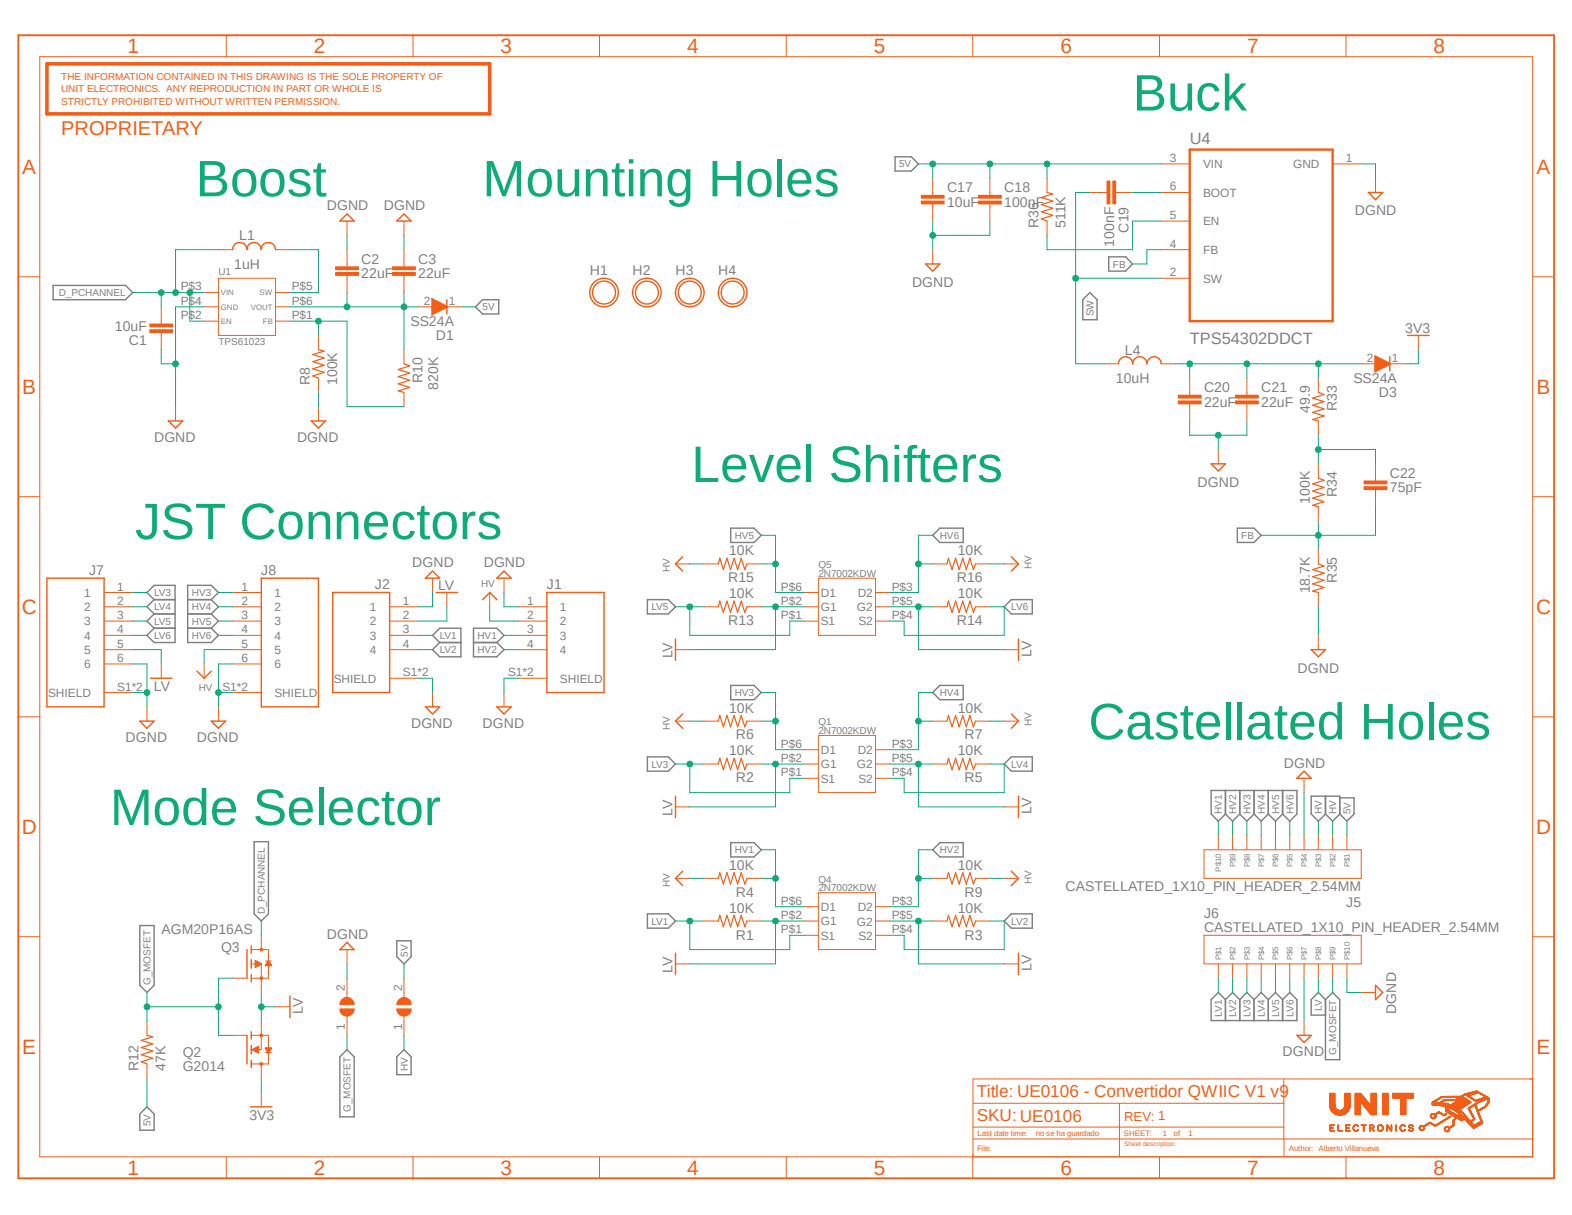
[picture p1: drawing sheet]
<svg xmlns="http://www.w3.org/2000/svg" width="279mm" height="216mm" viewBox="0 0 279 216" stroke-linecap="round" stroke-linejoin="round" font-family="sans-serif">
<defs><g id="words">
<g font-size="9.1" fill="#0dab76">
<text x="201.3" y="19.6">Buck</text>
<text x="34.8" y="34.9">Boost</text>
<text x="85.8" y="34.9">Mounting Holes</text>
<text x="122.9" y="85.6">Level Shifters</text>
<text x="24" y="95.8">JST Connectors</text>
<text x="193.5" y="131.4">Castellated Holes</text>
<text x="19.6" y="146.6">Mode Selector</text>
</g>
<g font-size="3.7" fill="#f55d16">
<text x="22.6" y="9.5">1</text>
<text x="55.8" y="9.5">2</text>
<text x="89" y="9.5">3</text>
<text x="122.1" y="9.5">4</text>
<text x="155.3" y="9.5">5</text>
<text x="188.5" y="9.5">6</text>
<text x="221.7" y="9.5">7</text>
<text x="254.8" y="9.5">8</text>
<text x="3.9" y="30.9">A</text>
<text x="273.1" y="30.9">A</text>
<text x="3.9" y="70">B</text>
<text x="273.1" y="70">B</text>
<text x="3.9" y="109.1">C</text>
<text x="273" y="109.1">C</text>
<text x="3.9" y="148.3">D</text>
<text x="273" y="148.3">D</text>
<text x="3.9" y="187.3">E</text>
<text x="273.1" y="187.3">E</text>
<text x="22.6" y="208.8">1</text>
<text x="55.8" y="208.8">2</text>
<text x="89" y="208.8">3</text>
<text x="122.1" y="208.8">4</text>
<text x="155.3" y="208.8">5</text>
<text x="188.5" y="208.8">6</text>
<text x="221.7" y="208.8">7</text>
<text x="254.8" y="208.8">8</text>
</g>
<text font-size="3.6" fill="#f55d16" x="10.9" y="24">PROPRIETARY</text>
<g font-size="3" fill="#f55d16">
<text x="173.6" y="195">Title: UE0106 - Convertidor QWIIC V1 v9</text>
<text x="173.6" y="199.2">SKU: UE0106</text>
</g>
<g font-size="2.9" fill="#808080">
<text x="211.5" y="25.6">U4</text>
<text x="211.5" y="61">TPS54302DDCT</text>
</g>
<g font-size="2.5" fill="#808080">
<text x="168.3" y="34.2">C17</text>
<text x="178.5" y="34.2">C18</text>
<text x="58.1" y="37.4">DGND</text>
<text x="68.2" y="37.4">DGND</text>
<text x="168.3" y="36.7">10uF</text>
<text x="178.5" y="36.7">100nF</text>
<text x="184.6" y="40.6" transform="rotate(-90 184.6 40.6)">R36</text>
<text x="189.4" y="40.6" transform="rotate(-90 189.4 40.6)">511K</text>
<text x="200.6" y="41.4" transform="rotate(-90 200.6 41.4)">C19</text>
<text x="240.8" y="38.3">DGND</text>
<text x="41.6" y="47.8">1uH</text>
<text x="42.5" y="42.7">L1</text>
<text x="64.2" y="46.9">C2</text>
<text x="74.3" y="46.9">C3</text>
<text x="198" y="43.9" transform="rotate(-90 198 43.9)">100nF</text>
<text x="64.2" y="49.4">22uF</text>
<text x="74.3" y="49.4">22uF</text>
<text x="104.8" y="48.9">H1</text>
<text x="112.4" y="48.9">H2</text>
<text x="120.1" y="48.9">H3</text>
<text x="127.7" y="48.9">H4</text>
<text x="162.1" y="51">DGND</text>
<text x="20.4" y="58.8">10uF</text>
<text x="72.9" y="58">SS24A</text>
<text x="249.8" y="59.1">3V3</text>
<text x="22.9" y="61.4">C1</text>
<text x="77.5" y="60.5">D1</text>
<text x="199.9" y="63">L4</text>
<text x="55.1" y="68.5" transform="rotate(-90 55.1 68.5)">R8</text>
<text x="59.9" y="68.5" transform="rotate(-90 59.9 68.5)">100K</text>
<text x="75.1" y="68" transform="rotate(-90 75.1 68)">R10</text>
<text x="77.9" y="69.3" transform="rotate(-90 77.9 69.3)">820K</text>
<text x="198.3" y="68.1">10uH</text>
<text x="214" y="69.7">C20</text>
<text x="224.2" y="69.7">C21</text>
<text x="240.5" y="68.1">SS24A</text>
<text x="245.1" y="70.6">D3</text>
<text x="214" y="72.3">22uF</text>
<text x="224.2" y="72.3">22uF</text>
<text x="232.8" y="73.3" transform="rotate(-90 232.8 73.3)">49.9</text>
<text x="237.6" y="73.1" transform="rotate(-90 237.6 73.1)">R33</text>
<text x="27.4" y="78.5">DGND</text>
<text x="52.8" y="78.5">DGND</text>
<text x="212.9" y="86.5">DGND</text>
<text x="232.8" y="89.5" transform="rotate(-90 232.8 89.5)">100K</text>
<text x="237.6" y="88.3" transform="rotate(-90 237.6 88.3)">R34</text>
<text x="247" y="87.5">75pF</text>
<text x="247" y="85">C22</text>
<text x="73.3" y="100.8">DGND</text>
<text x="86" y="100.8">DGND</text>
<text x="129.6" y="98.7">10K</text>
<text x="170.2" y="98.7">10K</text>
<text x="15.8" y="102.1">J7</text>
<text x="46.4" y="102.1">J8</text>
<text x="66.6" y="104.6">J2</text>
<text x="77.9" y="104.8">LV</text>
<text x="97.2" y="104.6">J1</text>
<text x="129.4" y="103.5">R15</text>
<text x="129.6" y="106.3">10K</text>
<text x="170.1" y="103.5">R16</text>
<text x="170.2" y="106.3">10K</text>
<text x="232.8" y="105.5" transform="rotate(-90 232.8 105.5)">18.7K</text>
<text x="237.6" y="103.5" transform="rotate(-90 237.6 103.5)">R35</text>
<text x="129.4" y="111.1">R13</text>
<text x="170.1" y="111.1">R14</text>
<text x="119.6" y="117" transform="rotate(-90 119.6 117)">LV</text>
<text x="183.3" y="116.8" transform="rotate(-90 183.3 116.8)">LV</text>
<text x="230.6" y="119.5">DGND</text>
<text x="27.3" y="122.8">LV</text>
<text x="22.3" y="131.8">DGND</text>
<text x="35" y="131.8">DGND</text>
<text x="73.1" y="129.3">DGND</text>
<text x="85.8" y="129.3">DGND</text>
<text x="129.6" y="126.6">10K</text>
<text x="130.8" y="131.4">R6</text>
<text x="170.2" y="126.6">10K</text>
<text x="171.4" y="131.4">R7</text>
<text x="129.6" y="134.2">10K</text>
<text x="170.2" y="134.2">10K</text>
<text x="228.2" y="136.4">DGND</text>
<text x="130.8" y="139">R2</text>
<text x="171.4" y="139">R5</text>
<text x="119.6" y="145" transform="rotate(-90 119.6 145)">LV</text>
<text x="183.3" y="144.7" transform="rotate(-90 183.3 144.7)">LV</text>
<text x="129.6" y="154.6">10K</text>
<text x="170.2" y="154.6">10K</text>
<text x="130.8" y="159.3">R4</text>
<text x="171.4" y="159.3">R9</text>
<text x="189.4" y="158.4">CASTELLATED_1X10_PIN_HEADER_2.54MM</text>
<text x="239.3" y="161.2">J5</text>
<text x="28.7" y="165.9">AGM20P16AS</text>
<text x="58.1" y="166.8">DGND</text>
<text x="129.6" y="162.2">10K</text>
<text x="130.8" y="167">R1</text>
<text x="170.2" y="162.2">10K</text>
<text x="171.4" y="167">R3</text>
<text x="214" y="165.7">CASTELLATED_1X10_PIN_HEADER_2.54MM</text>
<text x="214" y="163.2">J6</text>
<text x="39.3" y="169.3">Q3</text>
<text x="119.6" y="172.8" transform="rotate(-90 119.6 172.8)">LV</text>
<text x="183.3" y="172.6" transform="rotate(-90 183.3 172.6)">LV</text>
<text x="53.8" y="180.2" transform="rotate(-90 53.8 180.2)">LV</text>
<text x="248.2" y="180.2" transform="rotate(-90 248.2 180.2)">DGND</text>
<text x="24.6" y="190.3" transform="rotate(-90 24.6 190.3)">R12</text>
<text x="29.4" y="190.3" transform="rotate(-90 29.4 190.3)">47K</text>
<text x="32.5" y="190.3">G2014</text>
<text x="32.5" y="187.8">Q2</text>
<text x="228" y="187.7">DGND</text>
<text x="44.3" y="199">3V3</text>
</g>
<text font-size="2.3" fill="#f55d16" x="199.8" y="199.1">REV: 1</text>
<g font-size="2.1" fill="#808080">
<text x="207.9" y="28.7">3</text>
<text x="213.8" y="29.9">VIN</text>
<text x="229.8" y="29.9">GND</text>
<text x="239.2" y="28.7">1</text>
<text x="207.9" y="33.8">6</text>
<text x="213.8" y="35">BOOT</text>
<text x="207.9" y="38.9">5</text>
<text x="213.8" y="40">EN</text>
<text x="207.9" y="44">4</text>
<text x="213.8" y="45.1">FB</text>
<text x="32.1" y="51.6">P$3</text>
<text x="51.9" y="51.6">P$5</text>
<text x="207.9" y="49.1">2</text>
<text x="213.8" y="50.2">SW</text>
<text x="32.1" y="54.1">P$4</text>
<text x="32.1" y="56.7">P$2</text>
<text x="51.9" y="56.7">P$1</text>
<text x="51.9" y="54.1">P$6</text>
<text x="75.4" y="54.1">2</text>
<text x="79.8" y="54.1">1</text>
<text x="242.9" y="64.3">2</text>
<text x="247.4" y="64.3">1</text>
<text x="15" y="106">1</text>
<text x="20.8" y="104.9">1</text>
<text x="20.8" y="107.5">2</text>
<text x="42.9" y="104.9">1</text>
<text x="42.9" y="107.5">2</text>
<text x="48.8" y="106">1</text>
<text x="71.6" y="107.5">1</text>
<text x="93.7" y="107.5">1</text>
<text x="138.8" y="104.9">P$6</text>
<text x="138.8" y="107.5">P$2</text>
<text x="145.9" y="106">D1</text>
<text x="152.4" y="106">D2</text>
<text x="158.5" y="107.5">P$5</text>
<text x="158.5" y="104.9">P$3</text>
<text x="15" y="108.6">2</text>
<text x="15" y="111.1">3</text>
<text x="15" y="113.7">4</text>
<text x="20.8" y="110">3</text>
<text x="20.8" y="112.6">4</text>
<text x="42.9" y="110">3</text>
<text x="42.9" y="112.6">4</text>
<text x="48.8" y="108.6">2</text>
<text x="48.8" y="111.1">3</text>
<text x="48.8" y="113.7">4</text>
<text x="65.7" y="108.6">1</text>
<text x="65.7" y="111.1">2</text>
<text x="65.7" y="113.7">3</text>
<text x="71.6" y="110">2</text>
<text x="71.6" y="112.6">3</text>
<text x="93.7" y="110">2</text>
<text x="93.7" y="112.6">3</text>
<text x="99.5" y="108.6">1</text>
<text x="99.5" y="111.1">2</text>
<text x="99.5" y="113.7">3</text>
<text x="138.8" y="110">P$1</text>
<text x="145.9" y="108.6">G1</text>
<text x="145.9" y="111.1">S1</text>
<text x="152.3" y="108.6">G2</text>
<text x="152.6" y="111.1">S2</text>
<text x="158.5" y="110">P$4</text>
<text x="15" y="116.2">5</text>
<text x="15" y="118.7">6</text>
<text x="20.8" y="115.1">5</text>
<text x="20.8" y="117.6">6</text>
<text x="42.9" y="115.1">5</text>
<text x="42.9" y="117.6">6</text>
<text x="48.8" y="116.2">5</text>
<text x="48.8" y="118.7">6</text>
<text x="65.7" y="116.2">4</text>
<text x="71.6" y="115.1">4</text>
<text x="93.7" y="115.1">4</text>
<text x="99.5" y="116.2">4</text>
<text x="8.6" y="123.8">SHIELD</text>
<text x="20.8" y="122.7">S1*2</text>
<text x="39.5" y="122.7">S1*2</text>
<text x="48.8" y="123.8">SHIELD</text>
<text x="59.3" y="121.3">SHIELD</text>
<text x="71.6" y="120.2">S1*2</text>
<text x="90.3" y="120.2">S1*2</text>
<text x="99.5" y="121.3">SHIELD</text>
<text x="138.8" y="132.8">P$6</text>
<text x="138.8" y="135.4">P$2</text>
<text x="138.8" y="137.9">P$1</text>
<text x="145.9" y="134">D1</text>
<text x="145.9" y="136.5">G1</text>
<text x="152.3" y="136.5">G2</text>
<text x="152.4" y="134">D2</text>
<text x="158.5" y="135.4">P$5</text>
<text x="158.5" y="137.9">P$4</text>
<text x="158.5" y="132.8">P$3</text>
<text x="145.9" y="139.1">S1</text>
<text x="152.6" y="139.1">S2</text>
<text x="138.8" y="160.8">P$6</text>
<text x="145.9" y="161.9">D1</text>
<text x="152.4" y="161.9">D2</text>
<text x="158.5" y="160.8">P$3</text>
<text x="138.8" y="163.3">P$2</text>
<text x="138.8" y="165.9">P$1</text>
<text x="145.9" y="164.4">G1</text>
<text x="145.9" y="167">S1</text>
<text x="152.3" y="164.5">G2</text>
<text x="152.6" y="167">S2</text>
<text x="158.5" y="163.3">P$5</text>
<text x="158.5" y="165.9">P$4</text>
<text x="61.3" y="176" transform="rotate(-90 61.3 176)">2</text>
<text x="71.5" y="176" transform="rotate(-90 71.5 176)">2</text>
<text x="61.3" y="183" transform="rotate(-90 61.3 183)">1</text>
<text x="71.5" y="183" transform="rotate(-90 71.5 183)">1</text>
</g>
<g font-size="1.8" fill="#f55d16">
<text x="10.9" y="14.1">THE INFORMATION CONTAINED IN THIS DRAWING IS THE SOLE PROPERTY OF</text>
<text x="10.9" y="16.4">UNIT ELECTRONICS. ANY REPRODUCTION IN PART OR WHOLE IS</text>
<text x="10.9" y="18.7">STRICTLY PROHIBITED WITHOUT WRITTEN PERMISSION.</text>
</g>
<g font-size="1.8" fill="#808080">
<text x="159.8" y="29.8">5V</text>
<text x="197.8" y="47.5">FB</text>
<text x="10.5" y="52.6">D_PCHANNEL</text>
<text x="38.8" y="48.9">U1</text>
<text x="85.8" y="55.2">5V</text>
<text x="194.4" y="56.2" transform="rotate(-90 194.4 56.2)">SW</text>
<text x="38.8" y="61.4">TPS61023</text>
<text x="130.6" y="95.8">HV5</text>
<text x="167" y="95.8">HV6</text>
<text x="220.6" y="95.8">FB</text>
<text x="119" y="101.7" transform="rotate(-90 119 101.7)">HV</text>
<text x="145.5" y="101">Q5</text>
<text x="183.3" y="101.1" transform="rotate(-90 183.3 101.1)">HV</text>
<text x="27.4" y="105.9">LV3</text>
<text x="34.1" y="105.9">HV3</text>
<text x="85.5" y="104.3">HV</text>
<text x="145.5" y="102.5">2N7002KDW</text>
<text x="27.4" y="108.5">LV4</text>
<text x="27.4" y="111">LV5</text>
<text x="27.4" y="113.5">LV6</text>
<text x="34.1" y="108.5">HV4</text>
<text x="34.1" y="111">HV5</text>
<text x="34.1" y="113.5">HV6</text>
<text x="78.1" y="113.5">LV1</text>
<text x="84.9" y="113.5">HV1</text>
<text x="115.8" y="108.5">LV5</text>
<text x="179.7" y="108.5">LV6</text>
<text x="78.1" y="116.1">LV2</text>
<text x="84.9" y="116.1">HV2</text>
<text x="35.3" y="122.8">HV</text>
<text x="130.6" y="123.7">HV3</text>
<text x="167" y="123.7">HV4</text>
<text x="119" y="129.7" transform="rotate(-90 119 129.7)">HV</text>
<text x="145.5" y="130.4">2N7002KDW</text>
<text x="145.5" y="128.9">Q1</text>
<text x="183.3" y="129.1" transform="rotate(-90 183.3 129.1)">HV</text>
<text x="115.8" y="136.4">LV3</text>
<text x="179.7" y="136.4">LV4</text>
<text x="217.2" y="144.7" transform="rotate(-90 217.2 144.7)">HV1</text>
<text x="219.7" y="144.7" transform="rotate(-90 219.7 144.7)">HV2</text>
<text x="222.3" y="144.7" transform="rotate(-90 222.3 144.7)">HV3</text>
<text x="224.8" y="144.7" transform="rotate(-90 224.8 144.7)">HV4</text>
<text x="227.3" y="144.7" transform="rotate(-90 227.3 144.7)">HV5</text>
<text x="229.9" y="144.7" transform="rotate(-90 229.9 144.7)">HV6</text>
<text x="235" y="144.7" transform="rotate(-90 235 144.7)">HV</text>
<text x="237.5" y="144.7" transform="rotate(-90 237.5 144.7)">HV</text>
<text x="240" y="144.7" transform="rotate(-90 240 144.7)">5V</text>
<text x="130.6" y="151.6">HV1</text>
<text x="167" y="151.6">HV2</text>
<text x="119" y="157.6" transform="rotate(-90 119 157.6)">HV</text>
<text x="145.5" y="158.4">2N7002KDW</text>
<text x="145.5" y="156.8">Q4</text>
<text x="183.3" y="157" transform="rotate(-90 183.3 157)">HV</text>
<text x="47.1" y="162.4" transform="rotate(-90 47.1 162.4)">D_PCHANNEL</text>
<text x="115.8" y="164.3">LV1</text>
<text x="179.7" y="164.3">LV2</text>
<text x="72.5" y="170" transform="rotate(-90 72.5 170)">5V</text>
<text x="26.8" y="175.1" transform="rotate(-90 26.8 175.1)">G_MOSFET</text>
<text x="235" y="179.7" transform="rotate(-90 235 179.7)">LV</text>
<text x="217.2" y="180.6" transform="rotate(-90 217.2 180.6)">LV1</text>
<text x="219.7" y="180.6" transform="rotate(-90 219.7 180.6)">LV2</text>
<text x="222.3" y="180.6" transform="rotate(-90 222.3 180.6)">LV3</text>
<text x="224.8" y="180.6" transform="rotate(-90 224.8 180.6)">LV4</text>
<text x="227.3" y="180.6" transform="rotate(-90 227.3 180.6)">LV5</text>
<text x="229.9" y="180.6" transform="rotate(-90 229.9 180.6)">LV6</text>
<text x="72.5" y="190.2" transform="rotate(-90 72.5 190.2)">HV</text>
<text x="237.5" y="187.5" transform="rotate(-90 237.5 187.5)">G_MOSFET</text>
<text x="62.3" y="197.6" transform="rotate(-90 62.3 197.6)">G_MOSFET</text>
<text x="26.8" y="200.1" transform="rotate(-90 26.8 200.1)">5V</text>
</g>
<g font-size="1.4" fill="#808080">
<text x="39.2" y="52.5">VIN</text>
<text x="46.1" y="52.5">SW</text>
<text x="39.2" y="55">GND</text>
<text x="39.2" y="57.6">EN</text>
<text x="44.6" y="55">VOUT</text>
<text x="46.7" y="57.6">FB</text>
<text x="217" y="154.9" transform="rotate(-90 217 154.9)">P$10</text>
<text x="219.6" y="154.1" transform="rotate(-90 219.6 154.1)">P$9</text>
<text x="222.1" y="154.1" transform="rotate(-90 222.1 154.1)">P$8</text>
<text x="224.7" y="154.1" transform="rotate(-90 224.7 154.1)">P$7</text>
<text x="227.2" y="154.1" transform="rotate(-90 227.2 154.1)">P$6</text>
<text x="229.7" y="154.1" transform="rotate(-90 229.7 154.1)">P$5</text>
<text x="232.3" y="154.1" transform="rotate(-90 232.3 154.1)">P$4</text>
<text x="234.8" y="154.1" transform="rotate(-90 234.8 154.1)">P$3</text>
<text x="237.4" y="154.1" transform="rotate(-90 237.4 154.1)">P$2</text>
<text x="239.9" y="154.1" transform="rotate(-90 239.9 154.1)">P$1</text>
<text x="217" y="170.6" transform="rotate(-90 217 170.6)">P$1</text>
<text x="219.6" y="170.6" transform="rotate(-90 219.6 170.6)">P$2</text>
<text x="222.1" y="170.6" transform="rotate(-90 222.1 170.6)">P$3</text>
<text x="224.7" y="170.6" transform="rotate(-90 224.7 170.6)">P$4</text>
<text x="227.2" y="170.6" transform="rotate(-90 227.2 170.6)">P$5</text>
<text x="229.7" y="170.6" transform="rotate(-90 229.7 170.6)">P$6</text>
<text x="232.3" y="170.6" transform="rotate(-90 232.3 170.6)">P$7</text>
<text x="234.8" y="170.6" transform="rotate(-90 234.8 170.6)">P$8</text>
<text x="237.4" y="170.6" transform="rotate(-90 237.4 170.6)">P$9</text>
<text x="239.9" y="170.6" transform="rotate(-90 239.9 170.6)">P$10</text>
</g>
<g font-size="1.4" fill="#f55d16">
<text x="173.7" y="201.9">Last date time:</text>
<text x="184.1" y="201.9">no se ha guardado</text>
<text x="199.8" y="201.8">SHEET:</text>
<text x="206.7" y="201.9">1</text>
<text x="208.7" y="201.9">of</text>
<text x="211.2" y="201.9">1</text>
<text x="173.6" y="204.6">File:</text>
<text x="229.1" y="204.5">Author: Alberto Villanueva</text>
</g>
<text font-size="1.1" fill="#f55d16" x="199.8" y="203.7">Sheet description:</text>
</g></defs>
<path d="M2.8 5.9l273.8 204M276.6 5.9l-273.8 204" fill="none" stroke="#fff" stroke-width=".18"/>
<g fill="none" stroke="#808080" stroke-width=".25">
<path d="M159.1 27.9h2.9l1.2 1.2-1.2 1.3h-2.9zM9.4 50.7h12.9l1.3 1.3-1.3 1.3h-12.9zM84.5 54.5l1.3-1.2h2.8v2.5h-2.8zM193.7 52l1.3 1.3v3.5h-2.6v-3.5zM197.1 45.6h3l1.2 1.3-1.2 1.3h-3zM129.9 93.9h4.1l1.3 1.2-1.3 1.3h-4.1zM165.8 95.1l1.2-1.2h4.2v2.5h-4.2zM219.9 93.9h3l1.3 1.2-1.3 1.3h-3zM27.4 106.6l-1.3 1.2 1.3 1.3M27.4 106.6h3.7M27.4 109.1h3.7M27.4 106.6l-1.3-1.3 1.3-1.3h3.7v10.2h-3.7l-1.3-1.3 1.3-1.3"/>
<path d="M27.4 111.6h3.7M27.4 109.1l-1.3 1.3 1.3 1.2M33.4 106.6h4.1M33.4 109.1h4.1M33.4 111.6h4.1M37.5 106.6l1.3-1.3-1.3-1.3h-4.1v10.2h4.1l1.3-1.3-1.3-1.3M37.5 106.6l1.3 1.2-1.3 1.3M37.5 109.1l1.3 1.3-1.3 1.2M76.9 112.9l1.2-1.3h3.8v5.1h-3.8l-1.2-1.3 1.2-1.2zM78.1 114.2h3.8M84.2 111.6h4.1l1.3 1.3-1.3 1.3 1.3 1.2-1.3 1.3h-4.1zM84.2 114.2h4.1"/>
<path d="M115.1 106.6h3.7l1.3 1.2-1.3 1.3h-3.7zM179.7 106.6h3.8v2.5h-3.8l-1.2-1.3zM115.1 134.5h3.7l1.3 1.3-1.3 1.2h-3.7zM129.9 121.8h4.1l1.3 1.3-1.3 1.2h-4.1zM167 121.8h4.2v2.5h-4.2l-1.2-1.2zM178.5 135.8l1.2-1.3h3.8v2.5h-3.8zM45.2 149.6h2.5v12.8l-1.3 1.3-1.2-1.3zM129.9 149.7h4.1l1.3 1.3-1.3 1.3h-4.1zM165.8 151l1.2-1.3h4.2v2.6h-4.2zM217.8 144.7l-1.3 1.2-1.2-1.2v-4.2h15.2v4.2l-1.3 1.2-1.2-1.2M217.8 140.5v4.2M217.8 144.7l1.3 1.2 1.2-1.2"/>
<path d="M220.3 140.5v4.2M220.3 144.7l1.3 1.2 1.3-1.2M222.9 140.5v4.2M222.9 144.7l1.3 1.2 1.2-1.2M225.4 140.5v4.2M225.4 144.7l1.3 1.2 1.3-1.2M228 140.5v4.2M235.6 141.5v3.2M235.6 144.7l-1.3 1.2-1.3-1.2v-3.2h5.1v3.2M235.6 144.7l1.3 1.2 1.2-1.2M238.1 141.8h2.6v2.9l-1.3 1.2-1.3-1.2M24.8 164.5h2.6v10.6l-1.3 1.3-1.3-1.3z"/>
<path d="M70.5 167.2h2.6v2.8l-1.3 1.3-1.3-1.3zM115.1 162.4h3.7l1.3 1.3-1.3 1.2h-3.7zM178.5 163.7l1.2-1.3h3.8v2.5h-3.8zM217.8 177.6l-1.3-1.2-1.2 1.2v3.8h15.2v-3.8l-1.3-1.2-1.2 1.2M217.8 177.6v3.8M217.8 177.6l1.3-1.2 1.2 1.2M220.3 177.6l1.3-1.2 1.3 1.2M220.3 177.6v3.8M222.9 177.6l1.3-1.2 1.2 1.2M222.9 177.6v3.8M225.4 177.6v3.8M225.4 177.6l1.3-1.2 1.3 1.2"/>
<path d="M228 177.6v3.8M235.6 177.6l-1.3-1.2-1.3 1.2v2.8h2.6M236.9 176.4l1.2 1.2v10.7h-2.5v-10.7zM24.8 198l1.3-1.3 1.3 1.3v2.8h-2.6zM61.7 186.5l1.2 1.3v10.7h-2.5v-10.7zM71.8 186.5l1.3 1.3v3.2h-2.6v-3.2z"/>
</g>
<path d="M3.3 6.3h272.9v203.1h-272.9z" fill="none" stroke="#f55d16" stroke-width=".34"/>
<g fill="none" stroke="#f55d16" stroke-width=".18">
<path d="M7.1 10.1h265.3v195.5h-265.3zM40.2 6.3v3.8M73.4 6.3v3.8M106.6 6.3v3.8M139.7 6.3v3.8M172.9 6.3v3.8M206.1 6.3v3.8M239.2 6.3v3.8M3.3 49.2h3.8M36.3 52h2.5M36.3 54.5h2.5M36.3 57.1h2.5"/>
<path d="M38.8 49.4h10.2v10.2h-10.2zM38.8 44.4h2.6M49 52h2.5M49 54.5h2.5M49 57.1h2.5M49 44.4h2.5M56.6 59.6v2.5M272.4 49.2h3.8M31.2 72.3v2.5M56.6 67.2v2.5M56.6 72.3v2.5M71.8 62.1v2.5"/>
<path d="M71.8 69.7v2.6M3.3 88.3h3.8M272.4 88.3h3.8M18.5 107.8h5.1M18.5 110.4h5.1M18.5 112.9h5.1M18.5 115.4h5.1M18.5 105.3h5.1M18.5 118h5.1M28.7 118v2.5M36.3 118v2.5M41.4 107.8h5"/>
<path d="M41.4 110.4h5M41.4 112.9h5M41.4 115.4h5M41.4 105.3h5M41.4 118h5M69.3 107.8h5M69.3 110.4h5M69.3 112.9h5M69.3 115.4h5M76.9 102.7v2.6M79.4 105.3v2.5M87 105.3v2.5"/>
<path d="M89.6 102.7v2.6M92.1 107.8h5.1M92.1 110.4h5.1M92.1 112.9h5.1M92.1 115.4h5.1M3.3 127.4h3.8M18.5 123.1h5.1M26.1 125.6v2.5M38.8 125.6v2.5M41.4 123.1h5M69.3 120.5h5M76.9 123.1v2.5"/>
<path d="M89.6 123.1v2.5M92.1 120.5h5.1M120.1 128.1h2.5M125.1 135.8h2.6M125.1 128.1h2.6M132.8 135.8h2.5M132.8 128.1h2.5M142.9 138.3h2.6M142.9 135.8h2.6M142.9 133.2h2.6M145.5 130.7h10.1v10.1h-10.1zM155.6 138.3h2.6"/>
<path d="M155.6 135.8h2.6M155.6 133.2h2.6M165.8 135.8h2.5M165.8 128.1h2.5M173.4 135.8h2.5M173.4 128.1h2.5M178.5 128.1h2.5M231.8 138.3v2.5M272.4 127.4h3.8M120.1 156.1h2.5M120.1 143.4h2.5M125.1 156.1h2.6"/>
<path d="M132.8 156.1h2.5M145.5 158.6h10.1v10.1h-10.1zM165.8 156.1h2.5M173.4 156.1h2.5M178.5 156.1h2.5M178.5 143.4h2.5M214 151h27.9v5.1h-27.9zM216.5 148.5v2.5M219.1 148.5v2.5M221.6 148.5v2.5M224.2 148.5v2.5M226.7 148.5v2.5"/>
<path d="M229.2 148.5v2.5M231.8 148.5v2.5M234.3 148.5v2.5M236.9 148.5v2.5M239.4 148.5v2.5M3.3 166.5h3.8M120.1 171.3h2.5M125.1 163.7h2.6M132.8 163.7h2.5M142.9 166.2h2.6M142.9 163.7h2.6M142.9 161.1h2.6"/>
<path d="M155.6 166.2h2.6M155.6 163.7h2.6M155.6 161.1h2.6M165.8 163.7h2.5M173.4 163.7h2.5M178.5 171.3h2.5M214 166.2h27.9v5.1h-27.9zM216.5 171.3v2.5M219.1 171.3v2.5M221.6 171.3v2.5M224.2 171.3v2.5M226.7 171.3v2.5"/>
<path d="M229.2 171.3v2.5M231.8 171.3v2.5M234.3 171.3v2.5M236.9 171.3v2.5M239.4 171.3v2.5M272.4 166.5h3.8M172.9 196h55.3M199 196v9.6M228.2 191.8v10.6M231.8 181.4v2.6M236.3 196h.9M236.3 196.2h.9"/>
<path d="M236.3 196.1h.9M236.3 195.9h.9M236.3 195.8h.9M236.3 195.7h.9M236.3 195.6h.9M236.3 195.5h.9M236.3 195.4h.9M236.3 195.3h.9M236.3 195.2h.9M236.3 195.1h.9M236.3 195h.9M236.3 194.9h.9"/>
<path d="M236.3 194.8h.9M236.3 194.7h.9M236.3 194.6h.9M236.3 194.5h.9M236.3 194.4h.9M236.3 194.3h.9M236.3 196.6h1M236.3 196.5h1M236.3 196.4h1M236.3 196.3h1M236.4 200h.8M236.4 199.9h.8"/>
<path d="M236.4 196.8h1M236.4 196.7h1M236.4 196.7h.9M236.4 197h1.1M236.4 196.9h1M236.5 197.1h1M236.5 197h1M236.5 197.1h1.2M236.5 197.1h1.1M236.6 197.3h1.4M236.6 197.2h1.2M236.6 197.2h1.1"/>
<path d="M236.6 197.4h3.1M236.6 197.3h3.1M236.6 197.4h3M236.7 197.4h2.9M236.7 197.5h2.9M236.8 197.6h2.7M236.9 197.7h2.5M237 197.8h2.3M237.1 197.9h2.1M237.2 197.9h1.9M237.2 198h1.9M237.3 198h1.7"/>
<path d="M237.4 198h1.5M237.5 198.1h1.3M237.7 198.1h.9M237.8 200h.1M237.8 199.9h.1M237.9 198.2h.5M238.3 197.3h.1M238.3 197.3h1.4M238.5 197.2h1.3M238.6 197.2h1.2M238.6 197.1h1.2M238.7 197.1h1.1"/>
<path d="M238.8 197h1.1M238.8 196.9h1.1M238.9 196.9h1M238.9 196.8h1M239 196.7h.9M239 196.6h1M239 196.5h1M239.1 196h.9M239.1 196.5h.9M239.1 196.4h.9M239.1 196.3h.9M239.1 196.2h.9"/>
<path d="M239.1 196.1h.9M239.1 195.9h.9M239.1 195.8h.9M239.1 195.7h.9M239.1 195.6h.9M239.1 195.5h.9M239.1 195.4h.9M239.1 195.3h.9M239.1 195.2h.9M239.1 195.1h.9M239.1 195h.9M239.1 194.9h.9"/>
<path d="M239.1 194.8h.9M239.1 194.7h.9M239.1 194.6h.9M239.1 194.5h.9M239.1 194.4h.9M239.1 194.3h.9M239.2 200h.7M239.2 199.9h.7M240.6 200h.3M240.7 199.9h.6M240.8 199.9h.4M240.9 196h.9"/>
<path d="M240.9 198.1h.9M240.9 198h.9M240.9 197.9h.9M240.9 197.8h.9M240.9 197.7h.9M240.9 197.6h.9M240.9 197.5h.9M240.9 197.4h.9M240.9 197.3h.9M240.9 197.2h.9M240.9 197.1h.9M240.9 197h.9"/>
<path d="M240.9 196.9h.9M240.9 196.8h.9M240.9 196.7h.9M240.9 196.6h.9M240.9 196.5h.9M240.9 196.4h.9M240.9 196.3h.9M240.9 196.2h.9M240.9 196.1h.9M240.9 195.9h.9M240.9 195.8h2.2M240.9 195.7h2.1"/>
<path d="M240.9 195.6h2M240.9 195.5h2M240.9 195.5h1.9M240.9 195.4h1.8M240.9 195.3h1.8M240.9 195.2h1.7M240.9 195.2h1.6M240.9 195.1h1.6M240.9 195h1.5M240.9 194.9h1.5M240.9 194.9h1.4M240.9 194.8h1.4"/>
<path d="M240.9 194.7l1.3 .1M240.9 194.7h1.2M240.9 194.6h1.2M240.9 194.5h1.1M240.9 194.4h1M240.9 194.3h1M240.9 194.3h.9M241.1 200h.2M241.9 195.9h1.2M241.9 200h.9M241.9 199.9h.9M241.9 196h1.3"/>
<path d="M241.9 195.9h1.3M242 196h1.2M242 196h1.3M242.1 196.1h1.2M242.1 196.2h1.3M242.2 196.3h1.3M242.3 196.3h1.2M242.3 196.4h1.3M242.4 196.5h1.2M242.4 196.4h1.2M242.4 196.5h2.2M242.4 196.6h2.2"/>
<path d="M242.5 196.7h2.1M242.5 196.6h2.1M242.6 196.7h2M242.6 196.8h2M242.7 196.8h1.9M242.7 196.9h1.9M242.8 197h1.8M242.9 197.1h1.7M243 197.2h1.6M243 197.1h1.6M243 197.3h1.6M243.1 197.3h1.5"/>
<path d="M243.1 197.4h1.5M243.2 197.4h1.4M243.2 197.5h1.4M243.3 197.6h1.3M243.3 197.7h1.3M243.4 200h.7M243.4 199.9h.7M243.4 199.9h.6M243.4 197.7h1.2M243.5 197.8h1.1M243.5 197.9h1.1M243.6 197.9h1"/>
<path d="M243.6 198h1M243.7 198h.9M243.7 196h.9M243.7 198.1h.9M243.7 196.5h.9M243.7 196.4h.9M243.7 196.3h.9M243.7 196.2h.9M243.7 196.1h.9M243.7 195.9h.9M243.7 195.8h.9M243.7 195.7h.9"/>
<path d="M243.7 195.6h.9M243.7 195.5h.9M243.7 195.4h.9M243.7 195.3h.9M243.7 195.2h.9M243.7 195.1h.9M243.7 195h.9M243.7 194.9h.9M243.7 194.8h.9M243.7 194.7h.9M243.7 194.6h.9M243.7 194.5h.9"/>
<path d="M243.7 194.4h.9M243.7 194.3h.9M243.9 199.9h.1M245 200h.2M245 199.9h.6M245.1 199.9h.4M245.2 199.9h.1M245.4 199.9h.1M245.4 200h.3M245.7 196h1M245.7 198.1h1M245.7 198h1"/>
<path d="M245.7 197.9h1M245.7 197.8h1M245.7 197.7h1M245.7 197.6h1M245.7 197.5h1M245.7 197.4h1M245.7 197.3h1M245.7 197.2h1M245.7 197.1h1M245.7 197h1M245.7 196.9h1M245.7 196.8h1"/>
<path d="M245.7 196.7h1M245.7 196.6h1M245.7 196.5h1M245.7 196.4h1M245.7 196.3h1M245.7 196.2h1M245.7 196.1h1M245.7 195.9h1M245.7 195.8h1M245.7 195.7h1M245.7 195.6h1M245.7 195.5h1"/>
<path d="M245.7 195.4h1M245.7 195.3h1M245.7 195.2h1M245.7 195.1h1M245.7 195h1M245.7 194.9h1M245.7 194.8h1M245.7 194.7h1M245.7 194.6h1M245.7 194.5h1M245.7 194.4h1M245.7 194.3h1"/>
<path d="M246.5 200h.2M246.5 199.9h.1M247.3 200h.1M247.3 199.9h.1M247.6 195.1h3.6M247.6 195h3.6M247.6 194.9h3.6M247.6 194.8h3.6M247.6 194.7h3.6M247.6 194.6h3.6M247.6 194.5h3.6M247.6 194.4h3.6"/>
<path d="M247.6 194.3h3.6M248.1 200h.1M248.1 199.9h.1M248.9 196h1M248.9 198.1h1M248.9 198h1M248.9 197.9h1M248.9 197.8h1M248.9 197.7h1M248.9 197.6h1M248.9 197.5h1M248.9 197.4h1"/>
<path d="M248.9 197.3h1M248.9 197.2h1M248.9 197.1h1M248.9 197h1M248.9 196.9h1M248.9 196.8h1M248.9 196.7h1M248.9 196.6h1M248.9 196.5h1M248.9 196.4h1M248.9 196.3h1M248.9 196.2h1"/>
<path d="M248.9 196.1h1M248.9 195.9h1M248.9 195.8h1M248.9 195.7h1M248.9 195.6h1M248.9 195.5h1M248.9 195.4h1M248.9 195.3h1M248.9 195.2h1M249 200h.2M249 199.9h.6M249.1 199.9h.5"/>
<path d="M249.2 199.9h.1M249.4 199.9h.1M249.5 200h.2M250.4 200h.2M250.5 199.9h.5M250.6 199.9h.4M250.9 200h.2M252.6 200h.3M252.6 200h.1M252.8 200h.1M253.2 200h.3M253.3 199.9h.3"/>
<path d="M253.3 199.9h.4M253.4 199.9h.3M253.5 199.8h.3M253.6 199.7h.4M253.7 199.7h.3M253.7 199.6h.3M253.8 199.6h.7M253.9 199.6h.5M254 199.5h.3M254.1 199.4h.1M254.3 199.6h.3M254.3 198.4h.1"/>
<path d="M254.3 198.3h.1M254.3 198.2h.1M254.3 198.2h.2M254.3 198.1h.2M254.3 199.7h.3M254.3 198.5h.2M254.3 198.1h.3M254.3 198h.3M254.3 198.6h.3M254.4 198h1M254.4 199.7h.3M254.4 198.7h.7"/>
<path d="M254.4 198.6h.2M254.5 199.8h.3M254.5 198.7h.6M254.5 197.9h.5M254.5 198.8h.5M254.6 196h.1M254.6 196.3h1.6M254.6 196.3h1.2M254.6 196.3h.7M254.6 196.2h.3M254.6 196.2h.1M254.6 196.1h.1"/>
<path d="M254.6 196h1.9M254.6 196h1.5M254.6 195.9h1M254.6 195.9h.5M254.6 197.9h.3M254.6 195.8h.3M254.6 199.9h.4M254.6 198.8h.3M254.6 195.8h.4M254.6 198.8h.1M254.7 199.9h.3M254.7 195.7h.4"/>
<path d="M254.8 199.9h.6M254.8 200h.6M254.8 198h.5M254.8 198.6h.3M254.9 196.4h1.6M254.9 198.1h.3M254.9 195.6h.4M254.9 198.6h.2M255 198.1h.2M255 198.5h.2M255 196l2 .1M255 198.2h.2"/>
<path d="M255 195.6h.3M255 196.4h.1M255.1 195.5h.3M255.1 198.5h.1M255.1 198.4h.1M255.1 198.3h.1M255.1 198.2h.1M255.1 196.4h.1M255.1 195.5h.4M255.2 199.9h.3M255.2 197.9h.3M255.2 195.7h-.4"/>
<path d="M255.2 195.5h.3M255.2 199.9h.4M255.3 197.8h.3M255.3 196.4h1.7M255.3 195.4h.3M255.3 199.8h.4M255.3 196.3h.1M255.3 196l.1 .1M255.4 197.8h.3M255.4 195.4h.3M255.4 199.8h.3M255.4 196.3h.1"/>
<path d="M255.4 197.7h.7M255.4 195.3h.3M255.4 199.7h.4M255.4 196l.1 .1M255.5 197.7h.5M255.5 195.3h.3M255.5 199.7h.4M255.6 197.7h.3M255.6 195.2h.3M255.6 197.6h.3M255.6 196.1h1.7M255.6 199.6h.3"/>
<path d="M255.7 197.6h.2M255.7 195.2h.2M255.7 199.6h.3M255.7 195.2h.3M255.7 196.5h1.4M255.7 199.6h.4M255.7 197.5l.1 .1M255.7 195.9v.1M255.8 195.1h.3M255.8 199.5h.3M255.9 197.8h.3M255.9 195.9h.3"/>
<path d="M255.9 195.1h.3M255.9 199.5h.3M255.9 195h.3M255.9 199.4h.3M256 197.9h.3M256 195.8h.3M256 195h.7M256 199.4h.3M256 197.9h.4M256 196.1h1.4M256.1 195.8h.3M256.1 194.9h3.7"/>
<path d="M256.1 199.3h.3M256.1 198h.3M256.1 196.5h.1M256.2 196.5h.9M256.2 195.7h.3M256.2 199.3h.3M256.2 198h.3M256.2 194.9h3.7M256.3 198.1h.6M256.4 198.1h.5M256.4 195.6h.3M256.4 199.2h.3"/>
<path d="M256.4 196.2h1.1M256.4 195.6h2.3M256.4 199.1h.4M256.4 196.4h.1M256.5 198.2h.3M256.5 196.6h.6M256.5 195.5h2.3M256.5 199.1h.3M256.5 196.2h.1M256.6 195.5h2.2M256.6 199.1h.3M256.6 198.2h.1"/>
<path d="M256.6 195.7h-.4M256.6 195.5h2.3M256.6 199.2l-.4 .1M256.6 199h.4M256.6 198.2v.1M256.7 196.2h.1M256.7 198h.3M256.7 199h.3M256.8 198h.2M256.8 198.9h.3M256.8 198h.3M256.8 194.8h3.2"/>
<path d="M256.8 198.9h.4M256.9 197.9h.2M256.9 198.8h.4M256.9 197.4l.4 .1M256.9 197.4h.2M256.9 197.3h.2M256.9 197.2h.2M256.9 197.1h.2M256.9 197h.2M256.9 196.9h.2M256.9 196.8h.2M256.9 196.7h.2"/>
<path d="M256.9 196.6h.2M256.9 196l.1 .1M257 197.8l-.1 .1M257 197.5h.3M257 196.2h.6M257 198.8h.3M257 198.8h.4M257.1 197.6h.3M257.1 198.7h.3M257.2 197.6h.3M257.2 198.7h.3M257.2 197.7h.4"/>
<path d="M257.3 196.3h.3M257.3 198.6h.3M257.3 197.7h.3M257.3 197.4h.4M257.3 197.4h.3M257.3 197.3h.3M257.3 197.3h.2M257.3 197.2h.2M257.3 197.1h.2M257.3 197h.2M257.3 196.9h.2M257.3 196.8h.2"/>
<path d="M257.3 196.8h.5M257.3 196.7h.5M257.3 196.7h.4M257.3 196.6h.3M257.3 196.6h.2M257.3 196.5h.1M257.3 196.3h.4M257.3 196.5l.1 .1M257.4 197.7h.3M257.4 198.5h.3M257.4 197.8h.4M257.4 197.4l.5 .1"/>
<path d="M257.4 196.3h.4M257.5 198.5h.3M257.5 197.8h.4M257.5 196.4h.4M257.5 198.5h.4M257.6 197.5h.3M257.6 196.8h.3M257.6 196.4h.3M257.6 197.9h.3M257.6 198.4h.3M257.6 197.9h.4M257.6 197.6h.4"/>
<path d="M257.6 196.8h.4M257.6 196.5h.4M257.7 198.4h.2M257.7 198h.3M257.7 197.6h.4M257.7 196.9h.3M257.7 196.5h.4M257.8 198h.3M257.8 197.7h.3M257.8 196.9h.3M257.8 198.3v.1M257.8 196.6h.4"/>
<path d="M257.9 198h.2M257.9 197.7h.3M257.9 197h.3M257.9 198.1h.4M257.9 197.7h.4M257.9 197h.4M257.9 196.6h.4M258 196.3h.4M258 198.1h.3M258 197.8h.3M258 197.1h.4M258 196.7h.4"/>
<path d="M258 196.3h.3M258.1 198.2h.3M258.1 197.8h.3M258.1 196.3h.3M258.1 196.2h.3M258.1 197.1h.3M258.1 196.7h.3M258.1 196.2h.6M258.1 200h.3M258.1 197.9h.4M258.1 197.1h.4M258.1 196.4h.4"/>
<path d="M258.1 198.2h.4M258.2 196.8h.3M258.2 196.4h.4M258.2 196.1h.5M258.2 198.2h.3M258.2 199.9h.2M258.2 197.9h.3M258.2 197.2h.4M258.3 199.9h.1M258.3 198h.4M258.3 196.8h.3M258.3 196.1h.3"/>
<path d="M258.3 199.8h.1M258.3 199.7h.1M258.3 199.6h.1M258.3 199.5h.1M258.3 199.4h.1M258.3 199.3h.1M258.3 199.2h.1M258.3 199.1h.1M258.3 199.1h.2M258.3 199h.3M258.3 198.3h.3M258.3 196h.4"/>
<path d="M258.3 197.2h.4M258.3 196.5h.4M258.3 198.3l.4 .1M258.4 198h.3M258.4 197.3h.3M258.4 196.8h.3M258.4 196.5h.3M258.4 199h.3M258.4 196.9h.3M258.4 196h.3M258.4 198.9h.3M258.4 198h.4"/>
<path d="M258.4 197.3h.4M258.4 196.6h.5M258.4 196.2h.4M258.4 196h.7M258.5 198.1h.4M258.5 196.9h.3M258.5 198.9h.2M258.5 198.4h.3M258.5 197.4h.4M258.5 196.3h.4M258.5 195.9h.5M258.5 198.8h.2"/>
<path d="M258.5 198.5h.4M258.6 198.1h.3M258.6 197.4h.3M258.6 197h.3M258.6 196.3h.4M258.6 198.8h.1M258.6 196.6h.4M258.6 195.9h.3M258.6 198.5h.4M258.7 198.2h.3M258.7 197.4l.4 .1M258.7 197h.3"/>
<path d="M258.7 196.7h.3M258.7 196.3h.3M258.7 195.8h.3M258.7 195.4h.3M258.7 197.1h.4M258.7 198.5h.3M258.7 198.2h.4M258.7 196.4h.4M258.7 198.6h.4M258.8 197.1h.4M258.8 196.7h.3M258.8 195.7h.6"/>
<path d="M258.8 195.3h.3M258.8 198.2h.3M258.8 197.5h.4M258.8 196.8h.4M258.8 196.4h.4M258.8 196h.4M258.8 198.6h.4M258.9 197.6h.3M258.9 197.1h.3M258.9 195.7h.5M258.9 195.3h.3M258.9 198.3h.3"/>
<path d="M258.9 196h.3M258.9 197.2h.4M258.9 196.8h.4M258.9 196.5h.3M258.9 195.2h.3M258.9 198.7h.3M258.9 198.3l.6 .1M259 197.6h.3M259 196.1h.3M259 198.7h.3M259 196.5h.3M259 195.6h.3"/>
<path d="M259 195.2h.3M259 197.7h.4M259 197.2h.4M259 196.8h.4M259 196.6h.5M259 196.1h.4M259 195.6h.7M259 195.2h.4M259 198.8h.4M259.1 197.7h.4M259.1 197.3h.3M259.1 196.9h.3"/>
<path d="M259.1 196.2h.4M259.1 198.4h.4M259.1 195.5h.5M259.1 198.8h.3M259.2 197.7h.3M259.2 197.3h.3M259.2 196.9h.6M259.2 196.2h.3M259.2 195.8h.3M259.2 195.1h.3M259.2 198.8h.3M259.2 198.5h.3"/>
<path d="M259.2 196.6h.3M259.2 195.5h.3M259.2 197.8h.3M259.2 197.4h.4M259.2 197h.6M259.2 196.3h.4M259.2 198.9h.4M259.3 196.7h.3M259.3 196.3h.4M259.3 195.9h.3M259.3 195h.3M259.3 198.5h.2"/>
<path d="M259.3 198.2h.2M259.3 198.1h.2M259.3 198h.2M259.3 197.9h.2M259.3 197.8h.2M259.3 197.4h.4M259.3 197h.4M259.3 195.4h.3M259.3 195h.4M259.3 198.9h.9M259.3 198.3h.2M259.4 197.4l.4 .1"/>
<path d="M259.4 197.1h.2M259.4 196.7h.3M259.4 195.9h.3M259.4 199h.7M259.4 198.6h.1M259.4 196.8h.7M259.4 196.3h.3M259.4 195.4h.7M259.5 196.4h.3M259.5 196h.3M259.5 195.6h.3M259.5 195.3h.5"/>
<path d="M259.5 199h.6M259.5 198.6v.1M259.5 196.8h.5M259.5 195.7h.4M259.5 195.3h.4M259.5 197.5h.4M259.5 197.1h.1M259.5 196.4h.4M259.5 199.1h.5M259.6 196h.3M259.6 196.9h.3M259.6 196.8h.3"/>
<path d="M259.6 195.2h.3M259.6 199.1h.3M259.6 197.6h.3M259.6 196.5h.3M259.7 198.2h.1M259.7 198.1h.1M259.7 196.5h.3M259.7 196.1h.3M259.7 195.7h.3M259.7 195.2h.3M259.7 199.1h.1M259.7 198.9h.1"/>
<path d="M259.7 198.8h.1M259.7 198.7h.1M259.7 198.6h.1M259.7 198.5h.1M259.7 198.4h.4M259.7 198.3h.3M259.7 198.2h.2M259.7 198v.1M259.7 197.6h.3M259.7 196.1h.4M259.7 195.8h.4M259.7 195.2h.4"/>
<path d="M259.7 199.1l.1 .1M259.8 196.6h.6M259.8 197.7h.3M259.8 197.7h.2M259.8 196.7h.3M259.8 196.2h.3M259.8 195.8h.3M259.8 195.4h.3M259.8 195.1h.5M259.8 194.7h.4M259.9 197.8h.2M259.9 196.7h.3"/>
<path d="M259.9 196.6h.4M259.9 196.2h.3M259.9 195.9h.3M259.9 195.5h.3M259.9 198.5h.2M259.9 196.3h.3M259.9 195.9h.4M259.9 195h.4M259.9 194.6h.3M259.9 198.9h.6M259.9 198.5h.3M260 197.9h.2"/>
<path d="M260 196.3h.3M260 195.5h.3M260 194.6h.3M260 198.8h.5M260 198.5h.2M260 196h.3M260 195h.2M260 198.6h.3M260.1 198h.2M260.1 196.3h.6M260.1 194.6h.3M260.1 198.6h.2"/>
<path d="M260.1 196h.3M260.1 195.6h.3M260.1 194.9v.1M260.1 194.7l-.4 .1M260.1 198.8h.3M260.1 198.7h.2M260.1 198.1h.2M260.1 196.4h.5M260.1 195.2h.3M260.1 194.5h.4M260.2 196h.3M260.2 198.1h.2"/>
<path d="M260.2 196.5h.3M260.2 196.4h.4M260.2 195.6h.3M260.2 195.2h.3M260.2 194.5h.4M260.2 198.8h.2M260.2 198.2h.2M260.2 196.1h.4M260.2 195.7h.4M260.3 195.2h.3M260.3 194.4h.6M260.3 198.2h.2"/>
<path d="M260.3 196.1h.3M260.3 195.3h.3M260.3 198.9h.3M260.3 198.3h.3M260.3 194.4h.7M260.3 199h.3M260.3 198.3l.3 .1M260.4 196.2h.6M260.4 195.7h.3M260.4 195.3h.3M260.4 196.2h.5M260.4 195.8h.4"/>
<path d="M260.4 195.4h.4M260.4 199.1h.3M260.4 199h.2M260.4 198.4h.2M260.5 196.3h.3M260.5 194.4h.7M260.5 199.1h.2M260.5 198.5h.2M260.5 196.3h.4M260.5 195.8h.3M260.5 195.4h.3M260.6 195.9h.3"/>
<path d="M260.6 199.2h.2M260.6 199.1h.2M260.6 198.6h.2M260.6 198.5h.2M260.6 195.5h.3M260.6 194.6h.6M260.6 194.3h.7M260.6 199.2l.3 .1M260.6 195.9h.4M260.6 194.7h.4M260.6 194.6h.7M260.6 198.7h.3"/>
<path d="M260.7 195.5h.3M260.7 199.3h.2M260.7 198.7h.2M260.7 196.1h.3M260.7 196h.6M260.7 194.7l.4 .1M260.7 199.3h.3M260.7 198.8h.2M260.8 196h.4M260.8 195.6h.3M260.8 194.6h.7M260.8 199.4h.2"/>
<path d="M260.8 198.8h.2M260.8 196.1h.3M260.8 195.6h.4M260.8 194.3h.7M260.9 196h.3M260.9 194.8h.3M260.9 199.5h.2M260.9 198.9h.2M260.9 198.9h.1M260.9 195.7h.4M260.9 199.5h.3M260.9 199h.2"/>
<path d="M260.9 196.9h.3M260.9 194.9h.3M260.9 199.6h.3M260.9 199h.3M260.9 194.2h.8M261 197h.2M261 196.9h.3M261 194.9h.3M261 194.5h.6M261 199.6h.2M261 199.1h.2M261 197.1h.2"/>
<path d="M261 196.8h.4M261 195.7h.3M261 199.6h.3M261.1 197.2h.2M261.1 195.9h.3M261.1 195.8h.3M261.1 194.9h.3M261.1 199.7h.2M261.1 199.2h.2M261.1 199.1h.2M261.1 197.3h.2M261.1 196.8h.3"/>
<path d="M261.1 195h.4M261.1 194.5h.7M261.1 199.7h.3M261.1 199.2h.6M261.1 194.2h.7M261.2 197.4h.1M261.2 197.3h.1M261.2 195.9h.3M261.2 195.8h.3M261.2 199.8h.2M261.2 197.4h.2M261.2 196.8h.3"/>
<path d="M261.2 195h.3M261.2 199.3h.3M261.2 197.5h.2M261.2 196.7h.3M261.2 199.9h.3M261.3 199.9h.2M261.3 197.6h.2M261.3 196.7h.3M261.3 195.1h.3M261.3 194.4h.7M261.3 199.4h.2M261.3 197.7h.2"/>
<path d="M261.3 195.1h.4M261.3 199.5h.3M261.3 194.1h.7M261.4 200h.2M261.4 197.7h.1M261.4 196.6h.3M261.4 199.5h.2M261.4 197.8h.2M261.4 195.2h.3M261.4 199.6h.2M261.4 199.2h.3M261.5 197.9h.1"/>
<path d="M261.5 194.4h.6M261.5 199.6h.2M261.5 199.1h.3M261.5 194.1h.6M261.5 198h.2M261.5 195.2h.3M261.5 198.1h.2M261.5 199.7h.3M261.5 199.7h.2M261.6 198.2h.2M261.6 198.1h.1M261.6 196.5h.3"/>
<path d="M261.6 195.3h.3M261.6 199.1h.3M261.6 194.4h.7M261.6 199.8h.2M261.6 194.1h.7M261.7 196.5h.3M261.7 195.3h.3M261.7 199.9h.2M261.7 199.8h.1M261.7 199h.3M261.7 198.3h.2M261.7 198.3h.1"/>
<path d="M261.7 198.2h.1M261.7 196.4h.3M261.7 199.9h.6M261.7 195.4h.3M261.7 194.3h.8M261.7 198.5h.2M261.7 198.4h.2M261.8 200h.5M261.8 196.4h.5M261.8 195.4h.3M261.8 198.9h.3M261.8 198.5h.2"/>
<path d="M261.8 194h1M261.8 196.6h-.3M261.8 196.3h.5M261.8 198.6h.2M261.9 195.5h.3M261.9 198.9h.2M261.9 198.7h.1M261.9 196.3h.4M261.9 195.5h.4M261.9 198.8h.2M262 196.3h.3M262 194.3h.6"/>
<path d="M262 194h.7M262 195.5h.8M262 199.9h.4M262 196.2h.3M262.1 196.2h.3M262.1 195.6h.5M262.1 194.2h1M262.1 193.9h.5M262.1 196.4h.2M262.1 195.6h.4M262.1 199.9h.4M262.2 196.6h.2"/>
<path d="M262.2 196.5h.1M262.2 196.1h.3M262.2 195.7h.2M262.2 199.8h.4M262.3 196.8h.1M262.3 196.7h.1M262.3 196.1h.3M262.3 195.7h.1M262.3 194.2h.8M262.3 196h.3M262.3 196.9h.2M262.3 196.8h.2"/>
<path d="M262.3 199.8h.3M262.3 193.9h.3M262.3 197h.2M262.3 199.7h.4M262.4 197.1h.2M262.4 197h.2M262.4 196h.3M262.4 195.5h.5M262.4 197.2h.2M262.4 194.1h.6M262.5 197.3h.5M262.5 197.3h.1"/>
<path d="M262.5 197.2h.1M262.5 195.5h.5M262.5 199.7h.3M262.5 193.8v.1M262.5 200h.4M262.5 197.4h.3M262.5 197.4h.4M262.5 195.9h.3M262.5 199.6h.4M262.5 194.1h.3M262.6 197.5h.2M262.6 197.4h.2"/>
<path d="M262.6 195.9h.3M262.6 194.1h.3M262.6 199.9h.3M262.6 197.6h.2M262.6 195.4h.5M262.6 199.6h.4M262.6 197.7h.2M262.6 195.8h.4M262.7 199.9h.3M262.7 197.9h.2M262.7 197.8h.1M262.7 195.8h.4"/>
<path d="M262.7 199.6h.4M262.7 198h.2M262.7 195.4h.5M262.8 198h.1M262.8 197.3h.3M262.8 195.7h.4M262.8 199.9h.3M262.8 199.5h.3M262.8 198.2h.2M262.8 198.1h.2M262.8 197.2h.4M262.8 195.3h.6"/>
<path d="M262.8 199.8h.4M262.8 199.5h.6M262.8 198.3h.3M262.9 197.2h.4M262.9 194.3h.3M262.9 199.8h.3M262.9 198.3h.2M262.9 195.3h.6M262.9 194.3h.4M262.9 199.4h.5M262.9 198.5h.2M262.9 198.4h.2"/>
<path d="M263 197.1h.3M263 199.7h.3M263 198.6h.1M263 198.5h.1M263 199.4h.4M263 198.7h.2M263 198.6h.2M263.1 197.1h.3M263.1 194.4h.3M263.1 199.7h.3M263.1 199.3h.3M263.1 198.8h.2"/>
<path d="M263.1 198.8h.1M263.1 197.1h.4M263.1 195.6h.4M263.1 195.2h.5M263.1 198.9h.2M263.1 199.6h.3M263.1 199h.2M263.2 197h.4M263.2 195.6h.5M263.2 195.2h.5M263.2 194.4h.3M263.2 199.6h.2"/>
<path d="M263.2 199.3h.2M263.2 199.1h.2M263.2 199.1h.1M263.2 199.2h.2M263.3 197h.3M263.3 195.5h.5M263.3 194.5h.3M263.3 199.6h.1M263.3 199.5h.1M263.3 195.2h.6M263.3 194.5h.4M263.4 196.9h.3"/>
<path d="M263.4 195.5h.5M263.4 194.6h.3M263.4 196.9h.4M263.4 195.7h-.6M263.4 195.1h.6M263.5 194.6h.3M263.5 196.8h.3M263.5 195.5h.4M263.6 196.8h.3M263.6 195.1h.5M263.6 194.6h.3M263.6 195.4h.5"/>
<path d="M263.6 194.7h.3M263.7 196.8h.3M263.7 195h.9M263.7 194.7l.4 .1M263.7 196.7h.3M263.7 195.4h.5M263.8 196.7h.3M263.8 195.3h.5M263.8 195h.7M263.8 194.8h.4M263.9 196.6h.2M263.9 195.3h.5"/>
<path d="M263.9 194.9h.5M263.9 194.9h.3M264 196.5h.2M264 194.9h.3M264 195.2h.6M264.1 196.4h.2M264.1 196.3h.2M264.2 196.6h-.3M264.2 196.3h.2M264.2 195.2h.4M264.2 196.2h.2M264.2 196.2h.3"/>
<path d="M264.3 196.1h.2M264.3 195.1h.3M264.3 196h.3M264.4 195.1h.2M264.4 196h.2M264.5 195.9h.1M264.5 195.8h.1M264.5 195.7h.1M264.5 195.6h.1M264.5 195.5h.1M264.5 195.4h.1M264.5 195.3h.1"/>
<path d="M272.4 191.7h-99.5v13.9M40.2 205.6v3.8M73.4 205.6v3.8M106.6 205.6v3.8M139.7 205.6v3.8M172.9 205.6v3.8M173 202.4h99.4M206.1 205.6v3.8M228.2 200.3h-55.1M228.2 202.4v3.1M236.4 200.3h.1M236.4 201h.8"/>
<path d="M236.4 200.9h.8M236.4 200.9h.1M236.4 200.8h.1M236.4 200.7h.1M236.4 200.6h.1M236.4 200.5h.1M236.4 200.5h.6M236.4 200.4h.6M236.4 200.4h.1M236.4 200.2h.1M236.4 200.1h.1M236.4 200h.1"/>
<path d="M237.8 200.3h.1M237.8 201h.8M237.8 200.9h.8M237.8 200.9h.1M237.8 200.8h.1M237.8 200.7h.1M237.8 200.6h.1M237.8 200.5h.1M237.8 200.4h.1M237.8 200.2h.1M237.8 200.1h.1M239.2 200.3h.1"/>
<path d="M239.2 201h.7M239.2 201h.8M239.2 200.9h.8M239.2 200.9h.1M239.2 200.8h.1M239.2 200.7h.1M239.2 200.6h.1M239.2 200.5h.1M239.2 200.5h.6M239.2 200.4h.6M239.2 200.4h.1M239.2 200.2h.1"/>
<path d="M239.2 200.1h.1M239.2 200h.1M239.2 205.6v3.8M240.5 200.3h.1M240.5 200.7h.1M240.5 200.6h.1M240.5 200.5h.1M240.5 200.4h.1M240.5 200.7h.2M240.5 200.2h.1M240.6 200.8h.1M240.6 200.1h.1"/>
<path d="M240.6 200.9h.2M240.6 200h.2M240.7 200.9h.3M240.7 200.1l-.2 .1M240.7 201h.6M240.8 201h.4M241 201h.1M241 200.9h.3M241.2 200.9h.2M241.2 200h.2M241.3 200.8h.1M241.3 200.1h.1"/>
<path d="M241.3 200.7h.1M241.4 200.1l-.1 .1M242.3 200.3h.1M242.3 201h.1M242.3 200.9h.1M242.3 200.8h.1M242.3 200.7h.1M242.3 200.6h.1M242.3 200.5h.1M242.3 200.4h.1M242.3 200.2h.1M242.3 200.1h.1"/>
<path d="M242.3 200h.1M243.4 200.3h.1M243.4 201h.1M243.4 200.9h.1M243.4 200.8h.1M243.4 200.7h.1M243.4 200.6h.1M243.4 200.5h.6M243.4 200.5h.7M243.4 200.4h.7M243.4 200.4h.1M243.4 200.2h.1"/>
<path d="M243.4 200.1h.1M243.4 200h.1M243.8 200.6h.2M243.9 200.6h.1M243.9 200.4h.2M243.9 200.7h.2M244 200.7h.1M244 200.8h.1M244 200.4h.2M244 200h.2M244.1 200.9h.1M244.1 200.8h.1"/>
<path d="M244.1 200.3h.1M244.1 200.1h.1M244.1 201h.2M244.1 200.2h.1M244.8 200.3h.1M244.8 200.7h.1M244.8 200.6h.1M244.8 200.5h.1M244.8 200.4h.1M244.8 200.2h.1M244.9 200.8h.1M244.9 200.7h.1"/>
<path d="M244.9 200.2h.1M244.9 200.1h.1M244.9 200.8h.2M244.9 200.9h.2M244.9 200h.2M245 200.9h.3M245 201h.6M245.2 201h.3M245.3 201h.1M245.4 200.9h.3M245.5 200.9h.2M245.5 200h.2"/>
<path d="M245.6 200.8h.1M245.6 200.1h.1M245.6 200.1l.2 .1M245.7 200.7h.1M245.7 200.3h.1M245.7 200.6h.1M245.7 200.2h.1M245.7 200.5h.1M245.7 200.4h.1M246.5 200.3h.1M246.5 201h.1M246.5 200.9h.1"/>
<path d="M246.5 200.8h.1M246.5 200.7h.1M246.5 200.6h.1M246.5 200.5h.1M246.5 200.4h.1M246.5 200.2h.1M246.5 200.1l.3 .1M246.5 200.1h.2M246.7 200.2h.1M246.7 200.3h.2M246.8 200.3h.1M246.8 200.4h.1"/>
<path d="M246.8 200.4h.2M246.9 200.5h.1M246.9 200.6h.2M246.9 200.5h.2M247 200.7h.1M247 200.6h.1M247.1 200.7h.1M247.1 200.8h.3M247.1 200.9h.3M247.2 201h.2M247.3 200.3h.1M247.3 200.7h.1"/>
<path d="M247.3 200.6h.1M247.3 200.5h.1M247.3 200.4h.1M247.3 200.2h.1M247.3 200.1h.1M248.1 200.3h.1M248.1 201h.1M248.1 200.9h.1M248.1 200.8h.1M248.1 200.7h.1M248.1 200.6h.1M248.1 200.5h.1"/>
<path d="M248.1 200.4h.1M248.1 200.2h.1M248.1 200.1h.1M248.8 200.3h.2M248.8 200.7h.2M248.8 200.6h.2M248.8 200.5h.1M248.8 200.4h.1M248.8 200.2h.2M248.9 200.7h.1M248.9 200.2h.1M248.9 200.1h.1"/>
<path d="M248.9 200.8h.1M249 200.9h.1M249 200.8h.1M249 200h.1M249 200.9h.3M249 201h.6M249.2 201h.3M249.3 201h.1M249.4 200.9h.2M249.6 200.9h.1M249.6 200h.1M249.6 200.8h.1"/>
<path d="M249.6 200.1h.1M249.6 200.8h.2M249.6 200.7h.2M249.6 200.1h.2M249.7 200.7h.1M249.7 200.2h.1M250.3 200.8h.1M250.3 200.7h.1M250.4 200.3h.1M250.4 200.9h.2M250.4 200.8h.1M250.4 200.7h.1"/>
<path d="M250.4 200.2h.1M250.4 200.1h.1M250.4 200.9h.3M250.4 200.4h.3M250.4 200h.1M250.4 200.4h.5M250.5 201h.5M250.5 200.4h.5M250.6 201h.4M250.7 200.5h.4M250.7 201h.1M250.8 200.9h.3"/>
<path d="M250.9 200.5h.2M251 200h.1M251 200.9h.2M251 200.6h.2M251 200.8h.2M251 200.1h.2M251.1 200.8h.1M251.1 200.7h.1M251.1 200.6h.1M251.1 200.2h.1M252.2 200.5h.2M252.2 200.4h.2"/>
<path d="M252.3 200.3h.1M252.3 200.6h.1M252.3 200.5h.1M252.3 200.4h.1M252.3 200.7h.2M252.3 200.2h.2M252.3 200.7h.3M252.4 200.8h.7M252.4 200.8h.6M252.4 200.1h1M252.5 200.9h.4M252.5 200h.4"/>
<path d="M252.6 200.9h.3M252.8 200.7h.3M252.9 200.7h.2M252.9 200.7h.3M252.9 200.2h.3M253 200.3h.2M253 200.6h.2M253 200.5h.2M253 200.4h.2M253.1 200.5h.1M253.1 200.4h.1M253.2 200h.2"/>
<path d="M253.3 200.1l-1 .1M254.9 200h.4M255 200.1h.2M255.1 200.1h.1M256.7 200.7h.2M256.7 200.6h.2M256.7 200.5h.2M256.8 200.9h.2M256.8 200.8h.1M256.8 200.5h.1M256.8 200.4h.1M256.8 200.4h.2"/>
<path d="M256.8 201h.3M256.8 200.3h1.1M256.9 200.3h.6M256.9 201h.6M256.9 200.2h.6M257 200.2h.4M257.1 201.1h.2M257.3 201h.3M257.3 200.9h.3M257.3 200.4h.6M257.4 200.9h.2M257.4 200.4h.4"/>
<path d="M257.4 200.4h.3M257.5 200.8h.1M257.5 200.5h.1M257.5 200.7h.1M257.5 200.6h.1M257.7 200.3h.3M257.7 200.2h.4M257.8 200.2h.3M258 200.1h.3M258.3 200.1l-.4 .1M261.4 200h.3M261.5 200.1h.2"/>
<path d="M261.5 200.1l.3 .1M261.6 200.2h.2M261.6 200.2h.3M261.7 200.3h.2M261.7 200.3h.6M261.7 200.4h.5M261.8 200.4h.3M261.8 200.4h.2M261.8 200h.4M261.9 200.5h.1M261.9 200.1h.1M261.9 200.1h.2"/>
<path d="M261.9 200.1l.1 .1M262 200.3h.3M262 200.2h.4M262.2 200.2h.3M262.4 200.1h.3M262.4 200h.4M262.6 200.1l-.4 .1"/>
</g>
<path d="M8.3 11.3h78.7v8.9h-78.7z" fill="none" stroke="#f55d16" stroke-width=".64"/>
<path d="M56.6 62.1l1 .3-2 .6 2 .6-2 .7 2 .6-2 .6 2 .7-2 .6 1 .4M71.8 64.6l1 .4-2 .7 2 .6-2 .6 2 .7-2 .6 2 .6-2 .7 1 .2M127.7 135.8l.2-1.1 .7 2.1 .6-2.1 .6 2.1 .7-2.1 .6 2.1 .6-2.1 .7 2.1 .4-1M127.7 128.1l.2-1 .7 2.1 .6-2.1 .6 2.1 .7-2.1 .6 2.1 .6-2.1 .7 2.1 .4-1.1M168.3 135.8l.3-1.1 .6 2.1 .6-2.1 .7 2.1 .6-2.1 .6 2.1 .7-2.1 .6 2.1 .4-1M168.3 128.1l.3-1 .6 2.1 .6-2.1 .7 2.1 .6-2.1 .6 2.1 .7-2.1 .6 2.1 .4-1.1M127.7 156.1l.2-1 .7 2 .6-2 .6 2 .7-2 .6 2 .6-2 .7 2 .4-1M168.3 156.1l.3-1 .6 2 .6-2 .7 2 .6-2 .6 2 .7-2 .6 2 .4-1M127.7 163.7l.2-1.1 .7 2.1 .6-2.1 .6 2.1 .7-2.1 .6 2.1 .6-2.1 .7 2.1 .4-1M168.3 163.7l.3-1.1 .6 2.1 .6-2.1 .7 2.1 .6-2.1 .6 2.1 .7-2.1 .6 2.1 .4-1" fill="none" stroke="#f55d16" stroke-width=".21"/>
<g fill="none" stroke="#f55d16" stroke-width=".25">
<path d="M41.4 44.4a1.27 1.27 0 0 1 1.2-1.3 1.27 1.27 0 0 1 1.3 1.3 1.27 1.27 0 0 1 1.3-1.3 1.27 1.27 0 0 1 1.2 1.3 1.27 1.27 0 0 1 1.3-1.3 1.27 1.27 0 0 1 1.3 1.3M29.9 74.8h2.6l-1.3 1.3zM55.3 74.8h2.6l-1.3 1.3zM8.3 102.7h10.2v22.9h-10.2zM35 119.3l1.3 1.2 1.2-1.2M46.4 102.7h10.2v22.9h-10.2zM59.1 105.3h10.2v17.8h-10.2zM76.9 101.5l1.2 1.2h-2.5zM77.5 105.3h3.8M85.8 106.6l1.2-1.3 1.3 1.3M89.6 101.5l1.2 1.2h-2.5zM97.2 105.3h10.2v17.8h-10.2z"/>
<path d="M24.8 128.1h2.6l-1.3 1.3zM26.8 120.5h3.8M37.5 128.1h2.6l-1.3 1.3zM75.6 125.6h2.5l-1.2 1.3zM88.3 125.6h2.5l-1.2 1.3zM121.3 126.9l-1.2 1.2 1.2 1.3M179.7 126.9l1.3 1.2-1.3 1.3M231.8 137l1.2 1.3h-2.5zM120.1 141.5v3.8M121.3 154.8l-1.2 1.3 1.2 1.3M179.7 154.8l1.3 1.3-1.3 1.3M181 141.5v3.8"/>
<path d="M120.1 169.4v3.8M181 169.4v3.8M230.5 184h2.5l-1.2 1.3z"/>
<circle cx="107.4" cy="52" r="2.04"/>
<circle cx="107.4" cy="52" r="2.54"/>
<circle cx="115" cy="52" r="2.04"/>
<circle cx="115" cy="52" r="2.54"/>
<circle cx="122.6" cy="52" r="2.04"/>
<circle cx="122.6" cy="52" r="2.54"/>
<circle cx="130.2" cy="52" r="2.04"/>
<circle cx="130.2" cy="52" r="2.54"/>
</g>
<path d="M26.6 57.6h4.1v.5h-4.1z" fill-rule="evenodd" fill="#f55d16"/>
<path d="M26.6 57.6h4.1v.5h-4.1z" fill="none" stroke="#f55d16" stroke-width=".18"/>
<path d="M26.6 58.6h4.1v.5h-4.1z" fill-rule="evenodd" fill="#f55d16"/>
<path d="M26.6 58.6h4.1v.5h-4.1zM28.7 54.5v3.1M28.7 59.1v3" fill="none" stroke="#f55d16" stroke-width=".18"/>
<path d="M59.6 48.4h4.1v.5h-4.1z" fill-rule="evenodd" fill="#f55d16"/>
<path d="M59.6 48.4h4.1v.5h-4.1z" fill="none" stroke="#f55d16" stroke-width=".18"/>
<path d="M59.6 47.4h4.1v.5h-4.1z" fill-rule="evenodd" fill="#f55d16"/>
<path d="M59.6 47.4h4.1v.5h-4.1zM61.7 44.4v3M61.7 48.9v3.1" fill="none" stroke="#f55d16" stroke-width=".18"/>
<path d="M69.8 48.4h4v.5h-4z" fill-rule="evenodd" fill="#f55d16"/>
<path d="M69.8 48.4h4v.5h-4z" fill="none" stroke="#f55d16" stroke-width=".18"/>
<path d="M69.8 47.4h4v.5h-4z" fill-rule="evenodd" fill="#f55d16"/>
<path d="M61.7 39.3v2.5M71.8 39.3v2.5M69.8 47.4h4v.5h-4zM71.8 44.4v3M71.8 48.9v3.1M74.3 54.5h2.6M79.4 54.5h2.6" fill="none" stroke="#f55d16" stroke-width=".18"/>
<path d="M61.7 38l1.2 1.3h-2.5zM71.8 38l1.3 1.3h-2.6zM79.4 53.3v2.5" fill="none" stroke="#f55d16" stroke-width=".25"/>
<path d="M76.8 53l2.7 1.4v.2l-2.7 1.4z" fill-rule="evenodd" fill="#f55d16"/>
<path d="M76.8 53l2.7 1.4v.2l-2.7 1.4z" fill="none" stroke="#f55d16" stroke-width=".18"/>
<path d="M163.7 35.7h4.1v.5h-4.1z" fill-rule="evenodd" fill="#f55d16"/>
<path d="M163.7 35.7h4.1v.5h-4.1z" fill="none" stroke="#f55d16" stroke-width=".18"/>
<path d="M163.7 34.7h4.1v.5h-4.1z" fill-rule="evenodd" fill="#f55d16"/>
<path d="M163.7 34.7h4.1v.5h-4.1zM165.8 31.7v3M165.8 36.2v3.1" fill="none" stroke="#f55d16" stroke-width=".18"/>
<path d="M173.9 35.7h4.1v.5h-4.1z" fill-rule="evenodd" fill="#f55d16"/>
<path d="M173.9 35.7h4.1v.5h-4.1z" fill="none" stroke="#f55d16" stroke-width=".18"/>
<path d="M173.9 34.7h4.1v.5h-4.1z" fill-rule="evenodd" fill="#f55d16"/>
<path d="M173.9 34.7h4.1v.5h-4.1zM175.9 31.7v3M175.9 36.2v3.1" fill="none" stroke="#f55d16" stroke-width=".18"/>
<path d="M196.8 32.2h.5v4h-.5z" fill-rule="evenodd" fill="#f55d16"/>
<path d="M196.8 32.2h.5v4h-.5z" fill="none" stroke="#f55d16" stroke-width=".18"/>
<path d="M197.8 32.2h.5v4h-.5z" fill-rule="evenodd" fill="#f55d16"/>
<path d="M193.7 34.2h3.1M197.8 32.2h.5v4h-.5zM198.3 34.2h3" fill="none" stroke="#f55d16" stroke-width=".18"/>
<path d="M209.4 71.2h4.1v.6h-4.1z" fill-rule="evenodd" fill="#f55d16"/>
<path d="M209.4 71.2h4.1v.6h-4.1z" fill="none" stroke="#f55d16" stroke-width=".18"/>
<path d="M209.4 70.2h4.1v.5h-4.1z" fill-rule="evenodd" fill="#f55d16"/>
<path d="M209.4 70.2h4.1v.5h-4.1zM211.5 67.2v3M211.5 71.8v3" fill="none" stroke="#f55d16" stroke-width=".18"/>
<path d="M219.6 71.2h4v.6h-4z" fill-rule="evenodd" fill="#f55d16"/>
<path d="M219.6 71.2h4v.6h-4z" fill="none" stroke="#f55d16" stroke-width=".18"/>
<path d="M219.6 70.2h4v.5h-4z" fill-rule="evenodd" fill="#f55d16"/>
<path d="M219.6 70.2h4v.5h-4zM221.6 67.2v3M221.6 71.8v3" fill="none" stroke="#f55d16" stroke-width=".18"/>
<path d="M242.4 86.5h4.1v.5h-4.1z" fill-rule="evenodd" fill="#f55d16"/>
<path d="M242.4 86.5h4.1v.5h-4.1z" fill="none" stroke="#f55d16" stroke-width=".18"/>
<path d="M242.4 85.5h4.1v.5h-4.1z" fill-rule="evenodd" fill="#f55d16"/>
<g fill="none" stroke="#f55d16" stroke-width=".18">
<path d="M186.1 31.7v2.5M186.1 39.3v2.5M206.4 29.1h5.1M206.4 34.2h5.1M206.4 39.3h5.1M236.9 29.1h5M244.5 31.7v2.5M165.8 44.4v2.5M206.4 44.4h5.1M206.4 49.4h5.1M252.1 59.6v2.5M196.3 64.6h2.5"/>
<path d="M206.4 64.6h2.5M216.5 79.9v2.5M234.3 67.2v2.5M234.3 74.8v2.5M241.9 64.6h2.6M247 64.6h2.6M234.3 82.4v2.6M234.3 90v2.6M234.3 97.7v2.5M242.4 85.5h4.1v.5h-4.1zM244.5 82.4v3.1M244.5 87v3"/>
<path d="M234.3 105.3v2.5M234.3 112.9v2.5"/>
</g>
<path d="M186.1 34.2l1 .3-2 .6 2 .6-2 .7 2 .6-2 .6 2 .7-2 .6 1 .4M234.3 69.7l1 .4-2 .6 2 .7-2 .6 2 .6-2 .7 2 .6-2 .6 1 .3M234.3 85l1 .3-2 .7 2 .6-2 .6 2 .7-2 .6 2 .7-2 .6 1 .2M234.3 100.2l1 .4-2 .6 2 .7-2 .6 2 .6-2 .7 2 .6-2 .6 1 .3" fill="none" stroke="#f55d16" stroke-width=".21"/>
<path d="M211.5 26.6h25.4v30.5h-25.4z" fill="none" stroke="#f55d16" stroke-width=".42"/>
<path d="M243.2 34.2h2.5l-1.2 1.3zM164.5 46.9h2.5l-1.2 1.3zM250.2 59.6h3.8M198.8 64.6a1.25 1.25 0 0 1 1.2-1.2 1.25 1.25 0 0 1 1.3 1.2 1.27 1.27 0 0 1 1.3-1.2 1.27 1.27 0 0 1 1.2 1.2 1.27 1.27 0 0 1 1.3-1.2 1.27 1.27 0 0 1 1.3 1.2M247 63.4v2.5M215.3 82.4h2.5l-1.3 1.3zM233 115.4h2.6l-1.3 1.3z" fill="none" stroke="#f55d16" stroke-width=".25"/>
<path d="M244.3 63.2l2.8 1.4v.1l-2.8 1.4z" fill-rule="evenodd" fill="#f55d16"/>
<path d="M244.3 63.2l2.8 1.4v.1l-2.8 1.4zM44.7 184h3v5.1h-3M46.4 184v2.5h-1.7M47.2 187h1" fill="none" stroke="#f55d16" stroke-width=".18"/>
<path d="M43.9 184v5.1M44.7 183.3v1.3M44.7 185.8v1.5M44.7 188.4v1.3" fill="none" stroke="#f55d16" stroke-width=".25"/>
<circle cx="46.4" cy="184" r=".25" fill="#f55d16"/>
<circle cx="46.4" cy="184" r=".25" fill="none" stroke="#f55d16" stroke-width=".18"/>
<circle cx="46.4" cy="189.1" r=".25" fill="#f55d16"/>
<g fill="none" stroke="#f55d16" stroke-width=".18">
<path d="M41.4 184h2.5M46.4 181.4v2.6M46.4 189.1v2.5"/>
<circle cx="46.4" cy="189.1" r=".25"/>
</g>
<path d="M44.8 186.5l1.2-.6v1.3z" fill-rule="evenodd" fill="#f55d16"/>
<path d="M44.8 186.5l1.2-.6v1.3z" fill="none" stroke="#f55d16" stroke-width=".18"/>
<path d="M47.2 186.2l1.1 .1-.6 .9z" fill-rule="evenodd" fill="#f55d16"/>
<path d="M44.7 171.3h1.7v2.5M44.7 168.7h3v5.1h-3M47.2 170.8h1M47.2 186.2l1.1 .1-.6 .9z" fill="none" stroke="#f55d16" stroke-width=".18"/>
<path d="M43.9 168.7v5.1M44.7 168.1v1.3M44.7 170.5v1.5M44.7 173.2v1.3" fill="none" stroke="#f55d16" stroke-width=".25"/>
<circle cx="46.4" cy="173.8" r=".25" fill="#f55d16"/>
<circle cx="46.4" cy="173.8" r=".25" fill="none" stroke="#f55d16" stroke-width=".18"/>
<circle cx="46.4" cy="168.7" r=".25" fill="#f55d16"/>
<g fill="none" stroke="#f55d16" stroke-width=".18">
<path d="M41.4 173.8h2.5M46.4 166.2v2.5M46.4 173.8v2.6"/>
<circle cx="46.4" cy="168.7" r=".25"/>
</g>
<path d="M45.3 170.6l1.2 .6v.2l-1.2 .5z" fill-rule="evenodd" fill="#f55d16"/>
<path d="M45.3 170.6l1.2 .6v.2l-1.2 .5z" fill="none" stroke="#f55d16" stroke-width=".18"/>
<path d="M47.7 170.6l.6 1h-1.1z" fill-rule="evenodd" fill="#f55d16"/>
<g fill="none" stroke="#f55d16" stroke-width=".18">
<path d="M120.1 100.2h2.5M120.1 115.4h2.5M125.1 107.8h2.6M125.1 100.2h2.6M132.8 107.8h2.5M132.8 100.2h2.5M142.9 110.4h2.6M142.9 107.8h2.6M142.9 105.3h2.6M145.5 102.7h10.1v10.2h-10.1zM155.6 110.4h2.6M155.6 107.8h2.6"/>
<path d="M155.6 105.3h2.6M165.8 107.8h2.5M165.8 100.2h2.5M173.4 107.8h2.5M173.4 100.2h2.5M178.5 100.2h2.5M178.5 115.4h2.5M47.7 170.6l.6 1h-1.1zM49 178.9h2.5M241.9 176.4h2.6M26.1 181.4v2.6M26.1 189.1v2.5"/>
<path d="M46.4 194.1v2.6"/>
</g>
<path d="M121.3 98.9l-1.2 1.3 1.2 1.3M179.7 98.9l1.3 1.3-1.3 1.3M120.1 113.5v3.8M181 113.5v3.8M51.5 177v3.8M244.5 175.1l1.2 1.3-1.2 1.2zM44.5 196.7h3.8" fill="none" stroke="#f55d16" stroke-width=".25"/>
<path d="M127.7 107.8l.2-1 .7 2 .6-2 .6 2 .7-2 .6 2 .6-2 .7 2 .4-1M127.7 100.2l.2-1 .7 2 .6-2 .6 2 .7-2 .6 2 .6-2 .7 2 .4-1M168.3 107.8l.3-1 .6 2 .6-2 .7 2 .6-2 .6 2 .7-2 .6 2 .4-1M168.3 100.2l.3-1 .6 2 .6-2 .7 2 .6-2 .6 2 .7-2 .6 2 .4-1M26.1 184l1 .2-2 .7 2 .6-2 .6 2 .7-2 .6 2 .6-2 .7 1 .4" fill="none" stroke="#f55d16" stroke-width=".21"/>
<path d="M60.7 177.6a1.28 1.28 0 0 1 1.4-.3 1.28 1.28 0 0 1 .8 1.2h-2.5z" fill-rule="evenodd" fill="#f55d16"/>
<path d="M60.7 177.6a1.28 1.28 0 0 1 1.4-.3 1.28 1.28 0 0 1 .8 1.2h-2.5z" fill="none" stroke="#f55d16" stroke-width=".18"/>
<path d="M60.4 179.3h2.5a1.27 1.27 0 0 1-1.2 1.3 1.27 1.27 0 0 1-1.3-1.3z" fill-rule="evenodd" fill="#f55d16"/>
<path d="M60.4 179.3h2.5a1.27 1.27 0 0 1-1.2 1.3 1.27 1.27 0 0 1-1.3-1.3zM61.7 173.8v3.4M61.7 180.6v3.4" fill="none" stroke="#f55d16" stroke-width=".18"/>
<path d="M70.9 177.6a1.25 1.25 0 0 1 1.4-.3 1.25 1.25 0 0 1 .8 1.2h-2.6l.2-.5z" fill-rule="evenodd" fill="#f55d16"/>
<path d="M70.9 177.6a1.25 1.25 0 0 1 1.4-.3 1.25 1.25 0 0 1 .8 1.2h-2.6l.2-.5z" fill="none" stroke="#f55d16" stroke-width=".18"/>
<path d="M70.5 179.3h2.6a1.27 1.27 0 0 1-1.3 1.3 1.27 1.27 0 0 1-1.3-1.3z" fill-rule="evenodd" fill="#f55d16"/>
<path d="M61.7 168.7v2.6M70.5 179.3h2.6a1.27 1.27 0 0 1-1.3 1.3 1.27 1.27 0 0 1-1.3-1.3zM71.8 173.8v3.4M71.8 180.6v3.4" fill="none" stroke="#f55d16" stroke-width=".18"/>
<path d="M61.7 167.5l1.2 1.2h-2.5z" fill="none" stroke="#f55d16" stroke-width=".25"/>
<path d="M23.6 107.8h2.5M120.1 135.8h5M122.6 135.8v5h17.8v-2.5h2.5M175.9 135.8h2.6v5h-17.8v-2.5h-2.5M224.2 173.8v2.6" fill="none" stroke="#0dab76" stroke-width=".18"/>
<circle cx="122.6" cy="135.8" r=".51" fill="#0dab76"/>
<g fill="none" stroke="#0dab76" stroke-width=".18">
<path d="M23.6 105.3h2.5M135.3 123.1h2.5v10.1h5.1M135.3 128.1h2.5M221.6 173.8v2.6"/>
<circle cx="122.6" cy="135.8" r=".51"/>
</g>
<circle cx="137.8" cy="128.1" r=".51" fill="#0dab76"/>
<g fill="none" stroke="#0dab76" stroke-width=".18">
<path d="M38.8 105.3h2.6M163.2 128.1h2.6M165.8 123.1h-2.6v10.1h-5M221.6 145.9v2.6"/>
<circle cx="137.8" cy="128.1" r=".51"/>
</g>
<circle cx="163.2" cy="128.1" r=".51" fill="#0dab76"/>
<g fill="none" stroke="#0dab76" stroke-width=".18">
<path d="M38.8 107.8h2.6M135.3 135.8h7.6M137.8 135.8v7.6h-15.2M224.2 145.9v2.6"/>
<circle cx="163.2" cy="128.1" r=".51"/>
</g>
<circle cx="137.8" cy="135.8" r=".51" fill="#0dab76"/>
<g fill="none" stroke="#0dab76" stroke-width=".18">
<path d="M158.2 163.7h7.6M163.2 163.7v7.6h15.3"/>
<circle cx="137.8" cy="135.8" r=".51"/>
</g>
<circle cx="163.2" cy="163.7" r=".51" fill="#0dab76"/>
<g fill="none" stroke="#0dab76" stroke-width=".18">
<path d="M135.3 163.7h7.6M137.8 163.7v7.6h-15.2"/>
<circle cx="163.2" cy="163.7" r=".51"/>
</g>
<circle cx="137.8" cy="163.7" r=".51" fill="#0dab76"/>
<g fill="none" stroke="#0dab76" stroke-width=".18">
<path d="M158.2 135.8h7.6M163.2 135.8v7.6h15.3"/>
<circle cx="137.8" cy="163.7" r=".51"/>
</g>
<circle cx="163.2" cy="135.8" r=".51" fill="#0dab76"/>
<g fill="none" stroke="#0dab76" stroke-width=".18">
<path d="M23.6 115.4h5.1v2.6M79.4 107.8v2.6h-5.1M46.4 176.4v5M46.4 178.9h2.6"/>
<circle cx="163.2" cy="135.8" r=".51"/>
</g>
<circle cx="46.4" cy="178.9" r=".51" fill="#0dab76"/>
<g fill="none" stroke="#0dab76" stroke-width=".18">
<path d="M135.3 107.8h7.6M137.8 107.8v7.6h-15.2"/>
<circle cx="46.4" cy="178.9" r=".51"/>
</g>
<circle cx="137.8" cy="107.8" r=".51" fill="#0dab76"/>
<g fill="none" stroke="#0dab76" stroke-width=".18">
<path d="M158.2 107.8h7.6M163.2 107.8v7.6h15.3"/>
<circle cx="137.8" cy="107.8" r=".51"/>
</g>
<circle cx="163.2" cy="107.8" r=".51" fill="#0dab76"/>
<g fill="none" stroke="#0dab76" stroke-width=".18">
<path d="M120.1 163.7h5M122.6 163.7v5h17.8v-2.5h2.5M234.3 173.8v2.6"/>
<circle cx="163.2" cy="107.8" r=".51"/>
</g>
<circle cx="122.6" cy="163.7" r=".51" fill="#0dab76"/>
<g fill="none" stroke="#0dab76" stroke-width=".18">
<path d="M74.3 112.9h2.6M74.3 115.4h2.6M135.3 151h2.5v10.1h5.1M135.3 156.1h2.5M175.9 163.7h2.6v5h-17.8v-2.5h-2.5M216.5 173.8v2.6M219.1 173.8v2.6"/>
<circle cx="122.6" cy="163.7" r=".51"/>
</g>
<circle cx="137.8" cy="156.1" r=".51" fill="#0dab76"/>
<g fill="none" stroke="#0dab76" stroke-width=".18">
<path d="M89.6 112.9h2.5M163.2 156.1h2.6M165.8 151h-2.6v10.1h-5M216.5 145.9v2.6"/>
<circle cx="137.8" cy="156.1" r=".51"/>
</g>
<circle cx="163.2" cy="156.1" r=".51" fill="#0dab76"/>
<g fill="none" stroke="#0dab76" stroke-width=".18">
<path d="M23.6 118h2.5v7.6M76.9 105.3v2.5h-2.6M89.6 115.4h2.5M89.6 105.3v2.5h2.5M23.6 123.1h2.5M74.3 120.5h2.6v2.6M92.1 120.5h-2.5v2.6M219.1 145.9v2.6"/>
<circle cx="163.2" cy="156.1" r=".51"/>
</g>
<circle cx="26.1" cy="123.1" r=".51" fill="#0dab76"/>
<g fill="none" stroke="#0dab76" stroke-width=".18">
<path d="M41.4 118h-2.6v7.6M38.8 123.1h2.6"/>
<circle cx="26.1" cy="123.1" r=".51"/>
</g>
<circle cx="38.8" cy="123.1" r=".51" fill="#0dab76"/>
<g fill="none" stroke="#0dab76" stroke-width=".18">
<path d="M36.3 54.5h-5.1v17.8M28.7 62.1v2.5h2.5"/>
<circle cx="38.8" cy="123.1" r=".51"/>
</g>
<circle cx="31.2" cy="64.6" r=".51" fill="#0dab76"/>
<g fill="none" stroke="#0dab76" stroke-width=".18">
<path d="M165.8 39.3v5.1M175.9 39.3v2.5h-10.1M61.7 41.8v2.6M71.8 41.8v2.6M56.6 69.7v2.6"/>
<circle cx="31.2" cy="64.6" r=".51"/>
</g>
<circle cx="165.8" cy="41.8" r=".51" fill="#0dab76"/>
<g fill="none" stroke="#0dab76" stroke-width=".18">
<path d="M241.9 29.1h2.6v2.6M211.5 74.8v2.5h10.1v-2.5M216.5 77.3v2.6"/>
<circle cx="165.8" cy="41.8" r=".51"/>
</g>
<circle cx="216.5" cy="77.3" r=".51" fill="#0dab76"/>
<g fill="none" stroke="#0dab76" stroke-width=".18">
<path d="M51.5 57.1h10.2v15.2h10.1M56.6 57.1v2.5M41.4 115.4h-5.1v2.6M87 107.8v2.6h5.1M122.6 100.2h2.5M175.9 100.2h2.6M234.3 107.8v5.1M122.6 128.1h2.5M175.9 128.1h2.6M122.6 156.1h2.5M175.9 156.1h2.6M231.8 140.8v7.7"/>
<path d="M234.3 145.9v2.6M236.9 145.9v2.6M61.7 171.3v2.5M231.8 173.8v7.6M239.4 173.8v2.6h2.5M71.8 184v2.5"/>
<circle cx="216.5" cy="77.3" r=".51"/>
</g>
<circle cx="56.6" cy="57.1" r=".51" fill="#0dab76"/>
<g fill="none" stroke="#0dab76" stroke-width=".18">
<path d="M51.5 44.4h5.1v7.6h-5.1M51.5 54.5h22.8M61.7 52v2.5M71.8 52v10.1"/>
<circle cx="56.6" cy="57.1" r=".51"/>
</g>
<circle cx="71.8" cy="54.5" r=".51" fill="#0dab76"/>
<circle cx="71.8" cy="54.5" r=".51" fill="none" stroke="#0dab76" stroke-width=".18"/>
<circle cx="61.7" cy="54.5" r=".51" fill="#0dab76"/>
<g fill="none" stroke="#0dab76" stroke-width=".18">
<path d="M163.2 29.1h43.2M165.8 29.1v2.6M175.9 29.1v2.6M186.1 29.1v2.6M82 54.5h2.5M26.1 191.6v5.1"/>
<circle cx="61.7" cy="54.5" r=".51"/>
</g>
<circle cx="165.8" cy="29.1" r=".51" fill="#0dab76"/>
<circle cx="165.8" cy="29.1" r=".51" fill="none" stroke="#0dab76" stroke-width=".18"/>
<circle cx="175.9" cy="29.1" r=".51" fill="#0dab76"/>
<circle cx="175.9" cy="29.1" r=".51" fill="none" stroke="#0dab76" stroke-width=".18"/>
<circle cx="186.1" cy="29.1" r=".51" fill="#0dab76"/>
<g fill="none" stroke="#0dab76" stroke-width=".18">
<path d="M193.7 34.2h-2.5v30.4h5.1M191.2 49.4h15.2M239.4 145.9v2.6M71.8 171.3v2.5"/>
<circle cx="186.1" cy="29.1" r=".51"/>
</g>
<circle cx="191.2" cy="49.4" r=".51" fill="#0dab76"/>
<g fill="none" stroke="#0dab76" stroke-width=".18">
<path d="M234.3 92.6v5.1M244.5 90v5.1h-10.2"/>
<circle cx="191.2" cy="49.4" r=".51"/>
</g>
<circle cx="234.3" cy="95.1" r=".51" fill="#0dab76"/>
<g fill="none" stroke="#0dab76" stroke-width=".18">
<path d="M201.3 34.2h5.1M206.4 39.3h-5.1v5.1h-15.2v-2.6M206.4 44.4h-2.6v2.5h-2.5M234.3 77.3v5.1M234.3 79.9h10.2v2.5M224.2 95.1h10.1"/>
<circle cx="234.3" cy="95.1" r=".51"/>
</g>
<circle cx="234.3" cy="79.9" r=".51" fill="#0dab76"/>
<g fill="none" stroke="#0dab76" stroke-width=".18">
<path d="M208.9 64.6h33M211.5 64.6v2.6M221.6 64.6v2.6M234.3 64.6v2.6"/>
<circle cx="234.3" cy="79.9" r=".51"/>
</g>
<circle cx="211.5" cy="64.6" r=".51" fill="#0dab76"/>
<circle cx="211.5" cy="64.6" r=".51" fill="none" stroke="#0dab76" stroke-width=".18"/>
<circle cx="221.6" cy="64.6" r=".51" fill="#0dab76"/>
<circle cx="221.6" cy="64.6" r=".51" fill="none" stroke="#0dab76" stroke-width=".18"/>
<circle cx="234.3" cy="64.6" r=".51" fill="#0dab76"/>
<g fill="none" stroke="#0dab76" stroke-width=".18">
<path d="M252.1 62.1v2.5h-2.5M26.1 176.4v5M26.1 178.9h12.7M41.4 173.8h-2.6v10.2h2.6M46.4 191.6v2.5"/>
<circle cx="234.3" cy="64.6" r=".51"/>
</g>
<circle cx="38.8" cy="178.9" r=".51" fill="#0dab76"/>
<circle cx="38.8" cy="178.9" r=".51" fill="none" stroke="#0dab76" stroke-width=".18"/>
<circle cx="26.1" cy="178.9" r=".51" fill="#0dab76"/>
<g fill="none" stroke="#0dab76" stroke-width=".18">
<path d="M23.6 52h12.7M28.7 52v2.5M33.7 52v5.1h2.6M38.8 44.4h-7.6v7.6M46.4 163.7v2.5M236.9 173.8v2.6M61.7 184v2.5"/>
<circle cx="26.1" cy="178.9" r=".51"/>
</g>
<circle cx="33.7" cy="52" r=".51" fill="#0dab76"/>
<circle cx="33.7" cy="52" r=".51" fill="none" stroke="#0dab76" stroke-width=".18"/>
<circle cx="31.2" cy="52" r=".51" fill="#0dab76"/>
<circle cx="31.2" cy="52" r=".51" fill="none" stroke="#0dab76" stroke-width=".18"/>
<circle cx="28.7" cy="52" r=".51" fill="#0dab76"/>
<g fill="none" stroke="#0dab76" stroke-width=".18">
<path d="M135.3 95.1h2.5v10.2h5.1M135.3 100.2h2.5"/>
<circle cx="28.7" cy="52" r=".51"/>
</g>
<circle cx="137.8" cy="100.2" r=".51" fill="#0dab76"/>
<g fill="none" stroke="#0dab76" stroke-width=".18">
<path d="M165.8 95.1h-2.6v10.2h-5M38.8 110.4h2.6M163.2 100.2h2.6M226.7 145.9v2.6"/>
<circle cx="137.8" cy="100.2" r=".51"/>
</g>
<circle cx="163.2" cy="100.2" r=".51" fill="#0dab76"/>
<g fill="none" stroke="#0dab76" stroke-width=".18">
<path d="M38.8 112.9h2.6M120.1 107.8h5M122.6 107.8v5.1h17.8v-2.5h2.5M229.2 145.9v2.6"/>
<circle cx="163.2" cy="100.2" r=".51"/>
</g>
<circle cx="122.6" cy="107.8" r=".51" fill="#0dab76"/>
<g fill="none" stroke="#0dab76" stroke-width=".18">
<path d="M23.6 110.4h2.5M23.6 112.9h2.5M175.9 107.8h2.6v5.1h-17.8v-2.5h-2.5M226.7 173.8v2.6M229.2 173.8v2.6"/>
<circle cx="122.6" cy="107.8" r=".51"/>
</g>
<use href="#words"/>
</svg>
